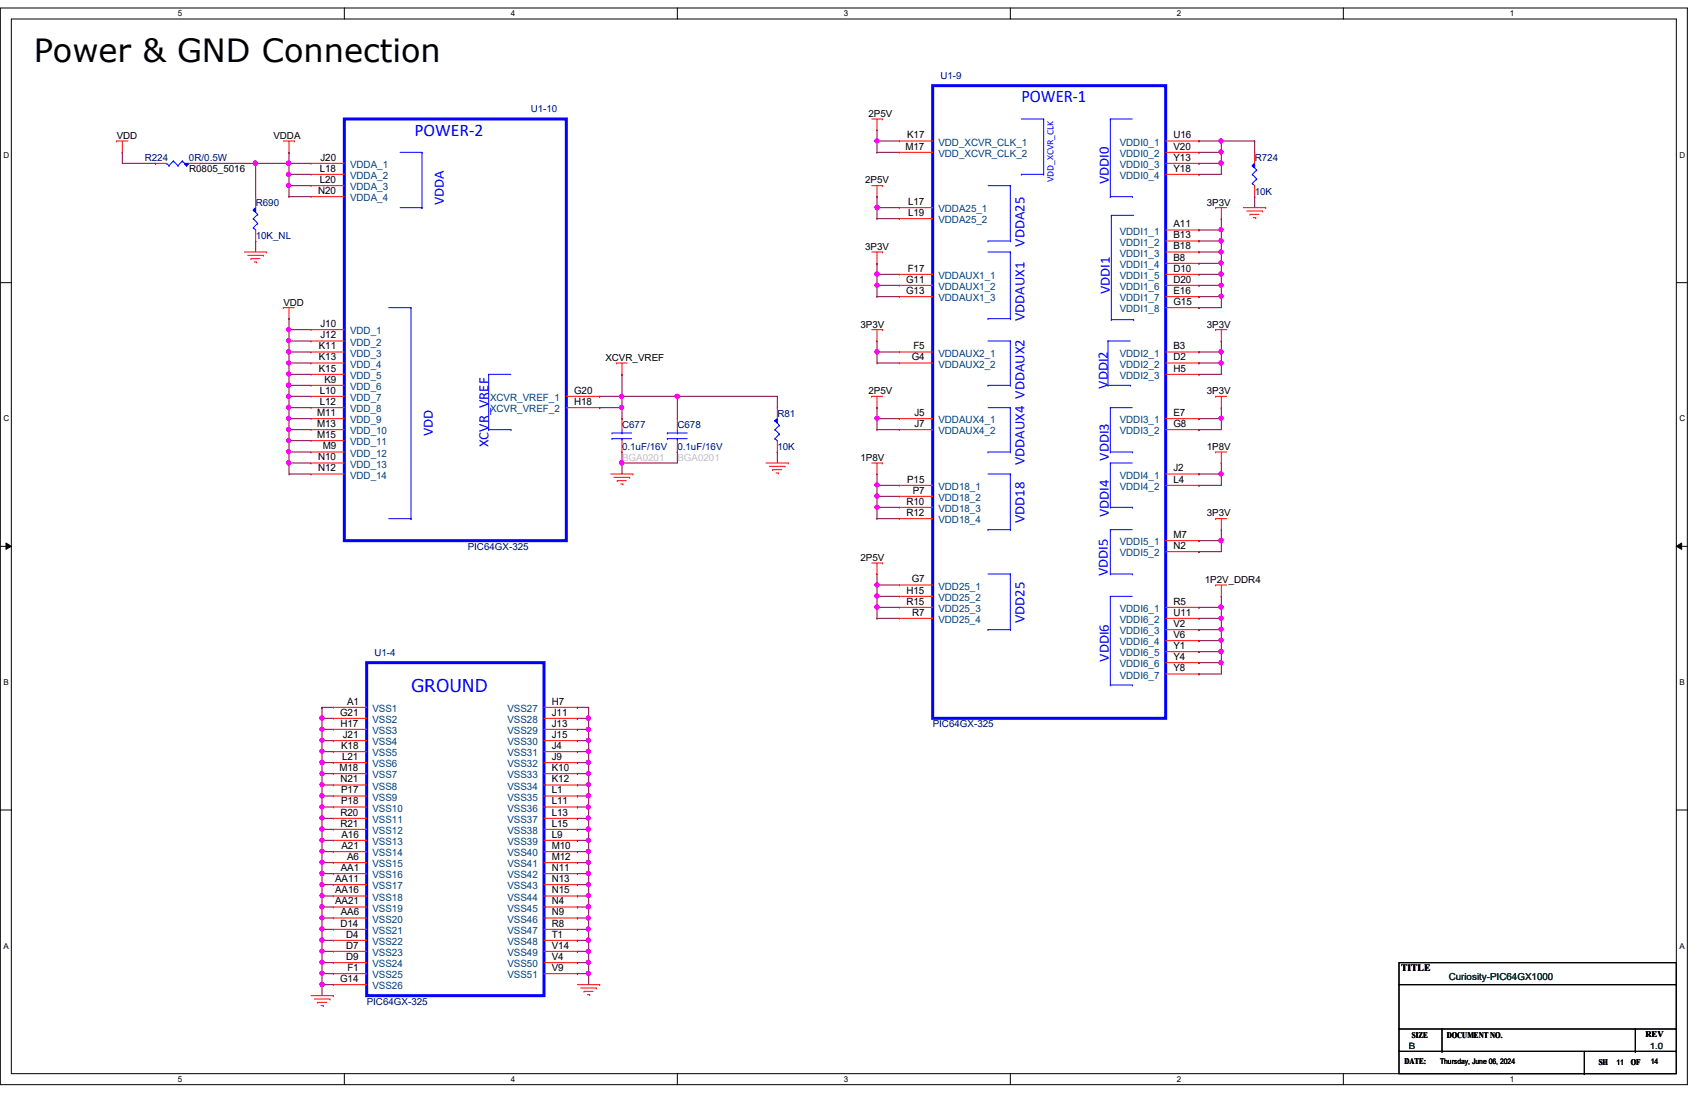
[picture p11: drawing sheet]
<svg xmlns="http://www.w3.org/2000/svg" width="432mm" height="279mm" viewBox="0 0 432 279" stroke-linecap="round" stroke-linejoin="round" font-family="sans-serif">
<defs><g id="words">
<text font-size="8.1" x="8.6" y="15.7">Power &amp; GND Connection</text>
<g font-size="4.5" fill="#00f">
<text x="259.4" y="26">POWER-1</text>
<text x="105.2" y="34.5">POWER-2</text>
<text x="104.4" y="175.8">GROUND</text>
</g>
<g font-size="3.6" fill="#00f">
<text x="281.6" y="46.8" transform="rotate(-90 281.6 46.8)">VDDI0</text>
<text x="112.7" y="52.2" transform="rotate(-90 112.7 52.2)">VDDA</text>
<text x="260.2" y="62.7" transform="rotate(-90 260.2 62.7)">VDDA25</text>
<text x="281.9" y="74.8" transform="rotate(-90 281.9 74.8)">VDDI1</text>
<text x="260.2" y="81.5" transform="rotate(-90 260.2 81.5)">VDDAUX1</text>
<text x="281.3" y="98.7" transform="rotate(-90 281.3 98.7)">VDDI2</text>
<text x="109.9" y="110.8" transform="rotate(-90 109.9 110.8)">VDD</text>
<text x="124" y="113.6" transform="rotate(-90 124 113.6)">XCVR_VREF</text>
<text x="260.2" y="118.2" transform="rotate(-90 260.2 118.2)">VDDAUX4 VDDAUX2</text>
<text x="281.6" y="117" transform="rotate(-90 281.6 117)">VDDI3</text>
<text x="281.6" y="131.4" transform="rotate(-90 281.6 131.4)">VDDI4</text>
<text x="260.2" y="132.8" transform="rotate(-90 260.2 132.8)">VDD18</text>
<text x="281.3" y="146.4" transform="rotate(-90 281.3 146.4)">VDDI5</text>
<text x="260.2" y="158.2" transform="rotate(-90 260.2 158.2)">VDD25</text>
<text x="281.6" y="168.1" transform="rotate(-90 281.6 168.1)">VDDI6</text>
</g>
<g font-size="2.5" fill="#000080">
<text x="238.8" y="20.1">U1-9</text>
<text x="134.8" y="28.5">U1-10</text>
<text x="36.7" y="41">R224</text>
<text x="48" y="41">0R/0.5W</text>
<text x="318.7" y="41">R724</text>
<text x="64.9" y="52.2">R690</text>
<text x="318.7" y="49.4">10K</text>
<text x="64.9" y="60.7">10K_NL</text>
<text x="197.4" y="105.8">R81</text>
<text x="158" y="108.6">C677</text>
<text x="172" y="108.6">C678</text>
<text x="158" y="114.2">0.1uF/16V</text>
<text x="172" y="114.2">0.1uF/16V</text>
<text x="197.4" y="114.2">10K</text>
<text x="118.8" y="139.6">PIC64GX-325</text>
<text x="95.1" y="166.7">U1-4</text>
<text x="236.9" y="184.7">PIC64GX-325</text>
<text x="93.1" y="255.2">PIC64GX-325</text>
</g>
<g font-size="2.5">
<text x="220.6" y="29.6">2P5V</text>
<text x="29.6" y="35.3">VDD</text>
<text x="69.4" y="35.3">VDDA</text>
<text x="230.4" y="35.1">K17</text>
<text x="298" y="35.1">U16</text>
<text x="81.4" y="40.8">J20</text>
<text x="230" y="38">M17</text>
<text x="298" y="38">V20</text>
<text x="298" y="40.8">Y13</text>
<text x="48" y="43.8">R0805_5016</text>
<text x="81.2" y="43.6">L18</text>
<text x="81.2" y="46.5">L20</text>
<text x="219.7" y="46.6">2P5V</text>
<text x="298" y="43.6">Y18</text>
<text x="80.8" y="49.3">N20</text>
<text x="230.6" y="52.1">L17</text>
<text x="306.5" y="52.2">3P3V</text>
<text x="230.6" y="54.9">L19</text>
<text x="298" y="57.7">A11</text>
<text x="219.7" y="63.5">3P3V</text>
<text x="298" y="60.5">B13</text>
<text x="298" y="63.3">B18</text>
<text x="230.1" y="71.8">G11</text>
<text x="230.5" y="69">F17</text>
<text x="298" y="66.2">B8</text>
<text x="298" y="69">D10</text>
<text x="298" y="71.8">D20</text>
<text x="72" y="77.6">VDD</text>
<text x="230.1" y="74.7">G13</text>
<text x="298" y="74.7">E16</text>
<text x="298" y="77.5">G15</text>
<text x="81.4" y="83.1">J10</text>
<text x="218.5" y="83.2">3P3V</text>
<text x="306.5" y="83.2">3P3V</text>
<text x="80.9" y="88.7">K11</text>
<text x="81.4" y="85.9">J12</text>
<text x="232" y="88.7">F5</text>
<text x="298" y="88.7">B3</text>
<text x="80.9" y="91.5">K13</text>
<text x="80.9" y="94.4">K15</text>
<text x="153.8" y="91.7">XCVR_VREF</text>
<text x="231.6" y="91.5">G4</text>
<text x="298" y="91.5">D2</text>
<text x="298" y="94.4">H5</text>
<text x="81.2" y="100">L10</text>
<text x="82.4" y="97.2">K9</text>
<text x="145.8" y="100">G20</text>
<text x="220.6" y="100.2">2P5V</text>
<text x="306.5" y="100.2">3P3V</text>
<text x="80.5" y="105.7">M11</text>
<text x="81.2" y="102.9">L12</text>
<text x="145.8" y="102.9">H18</text>
<text x="232.2" y="105.7">J5</text>
<text x="298" y="105.7">E7</text>
<text x="80.5" y="108.5">M13</text>
<text x="80.5" y="111.3">M15</text>
<text x="232.2" y="108.5">J7</text>
<text x="298" y="108.5">G8</text>
<text x="80.8" y="116.9">N10</text>
<text x="80.8" y="119.7">N12</text>
<text x="82" y="114.1">M9</text>
<text x="218.5" y="117.1">1P8V</text>
<text x="298" y="119.7">J2</text>
<text x="306.5" y="114.2">1P8V</text>
<text x="230.4" y="122.6">P15</text>
<text x="231.8" y="125.4">P7</text>
<text x="298" y="122.6">L4</text>
<text x="230.2" y="128.2">R10</text>
<text x="230.2" y="131.1">R12</text>
<text x="306.5" y="131.1">3P3V</text>
<text x="298" y="136.7">M7</text>
<text x="218.5" y="142.4">2P5V</text>
<text x="298" y="139.4">N2</text>
<text x="231.6" y="147.9">G7</text>
<text x="306" y="148.1">1P2V_DDR4</text>
<text x="230.2" y="150.8">H15</text>
<text x="230.2" y="153.6">R15</text>
<text x="298" y="153.6">R5</text>
<text x="231.6" y="156.4">R7</text>
<text x="298" y="156.4">U11</text>
<text x="298" y="159.3">V2</text>
<text x="298" y="162.1">V6</text>
<text x="298" y="164.8">Y1</text>
<text x="298" y="167.6">Y4</text>
<text x="298" y="170.5">Y8</text>
<text x="88.1" y="179">A1</text>
<text x="140.1" y="179">H7</text>
<text x="86.4" y="181.8">G21</text>
<text x="86.4" y="184.6">H17</text>
<text x="140.1" y="181.8">J11</text>
<text x="140.1" y="184.6">J13</text>
<text x="86.6" y="190.2">K18</text>
<text x="87" y="187.5">J21</text>
<text x="140.1" y="187.5">J15</text>
<text x="140.1" y="190.2">J4</text>
<text x="86.2" y="195.8">M18</text>
<text x="86.9" y="193">L21</text>
<text x="140.1" y="193">J9</text>
<text x="140.1" y="195.8">K10</text>
<text x="86.4" y="198.7">N21</text>
<text x="86.6" y="201.5">P17</text>
<text x="140.1" y="198.7">K12</text>
<text x="140.1" y="201.5">L1</text>
<text x="86.4" y="207.2">R20</text>
<text x="86.4" y="210">R21</text>
<text x="86.6" y="204.3">P18</text>
<text x="140.1" y="204.3">L11</text>
<text x="140.1" y="207.2">L13</text>
<text x="140.1" y="210">L15</text>
<text x="86.7" y="212.8">A16</text>
<text x="86.7" y="215.6">A21</text>
<text x="140.1" y="212.8">L9</text>
<text x="140.1" y="215.6">M10</text>
<text x="86.5" y="221.2">AA1</text>
<text x="88.1" y="218.4">A6</text>
<text x="140.1" y="218.4">M12</text>
<text x="140.1" y="221.2">N11</text>
<text x="85.1" y="224">AA11</text>
<text x="85.1" y="226.9">AA16</text>
<text x="140.1" y="224">N13</text>
<text x="140.1" y="226.9">N15</text>
<text x="85.1" y="229.7">AA21</text>
<text x="86.5" y="232.5">AA6</text>
<text x="140.1" y="229.7">N4</text>
<text x="140.1" y="232.5">N9</text>
<text x="86.4" y="235.4">D14</text>
<text x="87.9" y="238.2">D4</text>
<text x="140.1" y="235.4">R8</text>
<text x="140.1" y="238.2">T1</text>
<text x="87.9" y="241">D7</text>
<text x="87.9" y="243.8">D9</text>
<text x="140.1" y="241">V14</text>
<text x="140.1" y="243.8">V4</text>
<text x="86.4" y="249.4">G14</text>
<text x="88.2" y="246.6">F1</text>
<text x="140.1" y="246.6">V9</text>
<text x="355.9" y="246.7">TITLE</text>
</g>
<g font-size="2.5" fill="#004080">
<text x="238.3" y="37">VDD_XCVR_CLK_1</text>
<text x="238.3" y="39.9">VDD_XCVR_CLK_2</text>
<text x="284.4" y="37">VDDI0_1</text>
<text x="284.4" y="39.9">VDDI0_2</text>
<text x="88.9" y="42.7">VDDA_1</text>
<text x="88.9" y="45.5">VDDA_2</text>
<text x="284.4" y="42.7">VDDI0_3</text>
<text x="284.4" y="45.5">VDDI0_4</text>
<text x="88.9" y="48.3">VDDA_3</text>
<text x="88.9" y="51.1">VDDA_4</text>
<text x="238.3" y="53.9">VDDA25_1</text>
<text x="238.3" y="56.7">VDDA25_2</text>
<text x="284.4" y="59.6">VDDI1_1</text>
<text x="284.4" y="62.4">VDDI1_2</text>
<text x="284.4" y="65.2">VDDI1_3</text>
<text x="238.3" y="70.9">VDDAUX1_1</text>
<text x="284.4" y="68.1">VDDI1_4</text>
<text x="284.4" y="70.9">VDDI1_5</text>
<text x="238.3" y="73.7">VDDAUX1_2</text>
<text x="238.3" y="76.5">VDDAUX1_3</text>
<text x="284.4" y="73.7">VDDI1_6</text>
<text x="284.4" y="76.5">VDDI1_7</text>
<text x="284.4" y="79.3">VDDI1_8</text>
<text x="88.9" y="84.9">VDD_1</text>
<text x="88.9" y="87.8">VDD_2</text>
<text x="88.9" y="90.6">VDD_3</text>
<text x="88.9" y="93.4">VDD_4</text>
<text x="238.3" y="90.6">VDDAUX2_1</text>
<text x="238.3" y="93.4">VDDAUX2_2</text>
<text x="284.4" y="90.6">VDDI2_1</text>
<text x="284.4" y="93.4">VDDI2_2</text>
<text x="88.9" y="96.3">VDD_5</text>
<text x="88.9" y="99.1">VDD_6</text>
<text x="88.9" y="101.9">VDD_7</text>
<text x="124.5" y="101.9">XCVR_VREF_1</text>
<text x="284.4" y="96.3">VDDI2_3</text>
<text x="88.9" y="104.7">VDD_8</text>
<text x="88.9" y="107.5">VDD_9</text>
<text x="124.5" y="104.7">XCVR_VREF_2</text>
<text x="238.3" y="107.5">VDDAUX4_1</text>
<text x="284.4" y="107.5">VDDI3_1</text>
<text x="88.9" y="110.3">VDD_10</text>
<text x="88.9" y="113.1">VDD_11</text>
<text x="238.3" y="110.3">VDDAUX4_2</text>
<text x="284.4" y="110.3">VDDI3_2</text>
<text x="88.9" y="116">VDD_12</text>
<text x="88.9" y="118.8">VDD_13</text>
<text x="88.9" y="121.6">VDD_14</text>
<text x="238.3" y="124.5">VDD18_1</text>
<text x="284.4" y="121.6">VDDI4_1</text>
<text x="284.4" y="124.5">VDDI4_2</text>
<text x="238.3" y="127.3">VDD18_2</text>
<text x="238.3" y="130">VDD18_3</text>
<text x="238.3" y="132.9">VDD18_4</text>
<text x="284.4" y="138.5">VDDI5_1</text>
<text x="284.4" y="141.3">VDDI5_2</text>
<text x="238.3" y="149.8">VDD25_1</text>
<text x="238.3" y="152.7">VDD25_2</text>
<text x="238.3" y="155.4">VDD25_3</text>
<text x="284.4" y="155.4">VDDI6_1</text>
<text x="238.3" y="158.2">VDD25_4</text>
<text x="284.4" y="158.2">VDDI6_2</text>
<text x="284.4" y="161.1">VDDI6_3</text>
<text x="284.4" y="163.9">VDDI6_4</text>
<text x="284.4" y="166.7">VDDI6_5</text>
<text x="284.4" y="169.5">VDDI6_6</text>
<text x="284.4" y="172.4">VDDI6_7</text>
<text x="94.6" y="180.8">VSS1</text>
<text x="94.6" y="183.6">VSS2</text>
<text x="128.9" y="180.8">VSS27</text>
<text x="128.9" y="183.6">VSS28</text>
<text x="94.6" y="186.4">VSS3</text>
<text x="94.6" y="189.3">VSS4</text>
<text x="128.9" y="186.4">VSS29</text>
<text x="128.9" y="189.3">VSS30</text>
<text x="94.6" y="192.1">VSS5</text>
<text x="94.6" y="194.9">VSS6</text>
<text x="94.6" y="197.7">VSS7</text>
<text x="128.9" y="192.1">VSS31</text>
<text x="128.9" y="194.9">VSS32</text>
<text x="128.9" y="197.7">VSS33</text>
<text x="94.6" y="200.6">VSS8</text>
<text x="94.6" y="203.4">VSS9</text>
<text x="128.9" y="200.6">VSS34</text>
<text x="128.9" y="203.4">VSS35</text>
<text x="94.6" y="206.2">VSS10</text>
<text x="94.6" y="209">VSS11</text>
<text x="128.9" y="206.2">VSS36</text>
<text x="128.9" y="209">VSS37</text>
<text x="94.6" y="211.8">VSS12</text>
<text x="94.6" y="214.6">VSS13</text>
<text x="128.9" y="211.8">VSS38</text>
<text x="128.9" y="214.6">VSS39</text>
<text x="94.6" y="217.5">VSS14</text>
<text x="94.6" y="220.3">VSS15</text>
<text x="128.9" y="217.5">VSS40</text>
<text x="128.9" y="220.3">VSS41</text>
<text x="94.6" y="223.1">VSS16</text>
<text x="94.6" y="225.9">VSS17</text>
<text x="128.9" y="223.1">VSS42</text>
<text x="128.9" y="225.9">VSS43</text>
<text x="94.6" y="228.8">VSS18</text>
<text x="94.6" y="231.6">VSS19</text>
<text x="128.9" y="228.8">VSS44</text>
<text x="128.9" y="231.6">VSS45</text>
<text x="94.6" y="234.4">VSS20</text>
<text x="94.6" y="237.2">VSS21</text>
<text x="128.9" y="234.4">VSS46</text>
<text x="128.9" y="237.2">VSS47</text>
<text x="94.6" y="240">VSS22</text>
<text x="94.6" y="242.8">VSS23</text>
<text x="94.6" y="245.7">VSS24</text>
<text x="128.9" y="240">VSS48</text>
<text x="128.9" y="242.8">VSS49</text>
<text x="128.9" y="245.7">VSS50</text>
<text x="94.6" y="248.5">VSS25</text>
<text x="94.6" y="251.3">VSS26</text>
<text x="128.9" y="248.5">VSS51</text>
</g>
<text font-size="2.5" fill="#00f" x="267.5" y="46.3" transform="rotate(-90 267.5 46.3)">VDD_XCVR_CLK</text>
<g font-size="2.5" fill="#c0c0c0">
<text x="158" y="117.1">BGA0201</text>
<text x="172" y="117.1">BGA0201</text>
</g>
<text font-size="2.5" fill="#008000" x="368" y="249">Curiosity-PIC64GX1000</text>
<g font-size="2.2">
<text x="358.6" y="263.7">SIZE</text>
<text x="367.5" y="263.7">DOCUMENT NO.</text>
<text x="417.9" y="263.4">REV</text>
<text x="356.7" y="270.2">DATE:</text>
<text x="406.1" y="270.5">SH</text>
<text x="414.2" y="270.5">OF</text>
</g>
<g font-size="2.2" fill="#008000">
<text x="357.8" y="266.4">B</text>
<text x="419" y="266.4">1.0</text>
</g>
<g font-size="2">
<text x="45.1" y="4.1">5</text>
<text x="129.7" y="4.1">4</text>
<text x="214.3" y="4.1">3</text>
<text x="298.9" y="4.1">2</text>
<text x="383.5" y="4.1">1</text>
<text x=".8" y="40">D</text>
<text x="426.6" y="40">D</text>
<text x=".8" y="107">C</text>
<text x="426.6" y="107">C</text>
<text x=".8" y="174">B</text>
<text x="426.6" y="174">B</text>
<text x=".8" y="241">A</text>
<text x="426.6" y="241">A</text>
<text x="45.1" y="274.8">5</text>
<text x="129.7" y="274.8">4</text>
<text x="214.3" y="274.8">3</text>
<text x="298.9" y="274.8">2</text>
<text x="383.5" y="274.8">1</text>
</g>
<g font-size="1.9">
<text x="365.8" y="270.3">Thursday, June 06, 2024</text>
<text x="410.5" y="270.5">11</text>
<text x="419.3" y="270.3">14</text>
</g>
</g></defs>
<path d="M.1 2h428.5v273.5h-428.5zM2.9 4.8h422.9v267.9h-422.9z" fill="none" stroke="#000" stroke-width=".25"/>
<g fill="#fff">
<path d="M45.1 2.4h1.1v2.3h-1.1z"/>
<path d="M45.1 273h1.1v2.3h-1.1z"/>
</g>
<path d="M87.5 2v2.8M87.5 272.7v2.8" fill="none" stroke="#000" stroke-width=".25"/>
<g fill="#fff">
<path d="M129.7 2.4h1.1v2.3h-1.1z"/>
<path d="M129.7 273h1.1v2.3h-1.1z"/>
</g>
<path d="M172 2v2.8M172 272.7v2.8" fill="none" stroke="#000" stroke-width=".25"/>
<g fill="#fff">
<path d="M214.3 2.4h1.1v2.3h-1.1z"/>
<path d="M214.3 273h1.1v2.3h-1.1z"/>
</g>
<path d="M256.6 2v2.8M256.6 272.7v2.8" fill="none" stroke="#000" stroke-width=".25"/>
<g fill="#fff">
<path d="M298.9 2.4h1.1v2.3h-1.1z"/>
<path d="M298.9 273h1.1v2.3h-1.1z"/>
</g>
<path d="M341.2 2v2.8M341.2 272.7v2.8" fill="none" stroke="#000" stroke-width=".25"/>
<g fill="#fff">
<path d="M383.5 2.4h1.1v2.3h-1.1z"/>
<path d="M383.5 273h1.1v2.3h-1.1z"/>
<path d="M.8 38.3h1.5v2.3h-1.5z"/>
<path d="M426.6 38.3h1.4v2.3h-1.4z"/>
<path d="M.8 105.2h1.5v2.3h-1.5z"/>
<path d="M426.6 105.2h1.4v2.3h-1.4z"/>
</g>
<path d="M.1 71.8h2.8M425.8 71.8h2.8" fill="none" stroke="#000" stroke-width=".25"/>
<g fill="#fff">
<path d="M.8 172.2h1.4v2.3h-1.4z"/>
<path d="M426.6 172.2h1.3v2.3h-1.3z"/>
</g>
<path d="M.1 138.8h2.8M1.5 137.9l1.4 .9-1.4 .7zM425.8 138.8l1.3-.9v1.6zM425.8 138.8h2.8" fill="none" stroke="#000" stroke-width=".25"/>
<path d="M1.5 137.9l1.4 .9-1.4 .7zM425.8 138.8l1.3-.9v1.6z" fill="#000"/>
<g fill="#fff">
<path d="M.8 239.2h1.3v2.3h-1.3z"/>
<path d="M426.6 239.2h1.2v2.3h-1.2z"/>
</g>
<g fill="none" stroke="#000" stroke-width=".25">
<path d="M.1 205.7h2.8M425.8 205.7h2.8M355.3 244.5h70.5v28.2h-70.5zM355.3 250.1h70.5M425.8 250.1h.1M355.3 261.4h70.5M355.3 267h70.5M366.3 267h.1M366.3 261.4v5.6M402.4 272.7h.1M402.4 267v5.7M415.4 267h.1"/>
<path d="M415.4 261.4v5.6M425.8 261.4h.1M425.8 267h.1"/>
</g>
<g fill="none" stroke="#f00" stroke-width=".25">
<path d="M29.6 35.8h.1M29.6 35.8h2.9M31.1 38.7h.1M31.1 35.8v2.9M72 35.8h2.8M73.4 38.7h.1M73.4 35.8v2.9M74.8 35.8h.1M221.4 30.2h2.8M222.8 33h.1M222.8 30.2v2.8M224.2 30.2h.1"/>
<path d="M221.4 47.2h2.8M222.8 50h.1M222.8 47.2v2.8M224.2 47.2h.1M308.8 52.7h.1M308.8 52.7h2.8M310.2 55.5h.1M310.2 52.7v2.8M315.8 52.7h5.7M316.7 53.6h3.9M317.5 54.4h.1M317.5 54.4h2.3"/>
<path d="M318.3 55.3h.6M318.9 55.3h.1M320.6 53.6h.1M321.5 52.7h.1M62.1 64h5.6M62.9 64.9h4M63.8 65.7h.1M63.8 65.7h2.2M64.6 66.5h.6M65.2 66.5h.1M66.9 64.9h.1M67.7 64h.1"/>
<path d="M72 78.1h.1M72 78.1h2.8M73.4 78.1v2.8M221.4 64h2.8M222.8 66.9h.1M222.8 64v2.9M224.2 64h.1M73.4 80.9h.1M156.5 92.2h.1M156.5 92.2h2.8M158 95.1h.1M158 92.2v2.9"/>
<path d="M221.4 83.7h2.8M222.8 86.6h.1M222.8 83.7v2.9M224.2 83.7h.1M308.8 83.7h.1M308.8 83.7h2.8M310.2 86.6h.1M310.2 83.7v2.9M158 114.8h.1M158 106.3h.1M158 106.3v2.8M158 111.9v2.9"/>
<path d="M194.6 117.6h5.6M195.4 118.4h4M196.3 119.3h.1M196.3 119.3h2.2M199.4 118.4h.1M200.2 117.6h.1M221.4 100.7h.1M221.4 117.6h2.8M221.4 100.7h2.8M222.8 103.5h.1M222.8 100.7v2.8M222.8 117.6v2.8"/>
<path d="M224.2 117.6h.1M308.8 100.7h.1M308.8 114.8h.1M308.8 100.7h2.8M308.8 114.8h2.8M310.2 103.5h.1M310.2 117.6h.1M310.2 100.7v2.8M310.2 114.8v2.8M155.1 120.4h5.7M156 121.2h3.9M156.8 122.1h.1"/>
<path d="M156.8 122.1h2.3M157.6 122.9h.6M158.2 122.9h.1M159.9 121.2h.1M160.8 120.4h.1M197.1 120.1h.6M197.7 120.1h.1M222.8 120.4h.1M308.8 131.7h.1M308.8 131.7h2.8M310.2 134.5h.1M310.2 131.7v2.8"/>
<path d="M221.4 143h2.8M222.8 145.8h.1M222.8 143v2.8M224.2 143h.1M308.8 148.6h.1M308.8 148.6h2.8M310.2 151.5h.1M310.2 148.6v2.9M84.7 179.7h.1M84.7 179.7h8.4M138.2 179.7h8.4M146.6 179.7h.1"/>
<path d="M84.7 182.5h.1M84.7 185.3h.1M84.7 188.1h.1M84.7 190.9h.1M84.7 193.7h.1M84.7 196.5h.1M84.7 199.4h.1M84.7 182.5h8.4M84.7 185.3h8.4M84.7 188.1h8.4M84.7 190.9h8.4M84.7 193.7h8.4"/>
<path d="M84.7 196.5h8.4M84.7 199.4h8.4M138.2 182.5h8.4M138.2 185.3h8.4M138.2 188.1h8.4M138.2 190.9h8.4M138.2 193.7h8.4M138.2 196.5h8.4M138.2 199.4h8.4M146.6 182.5h.1M146.6 185.3h.1M146.6 188.1h.1"/>
<path d="M146.6 190.9h.1M146.6 193.7h.1M146.6 196.5h.1M146.6 199.4h.1M84.7 202.2h.1M84.7 205h.1M84.7 207.9h.1M84.7 210.7h.1M84.7 213.4h.1M84.7 216.3h.1M84.7 219.1h.1M84.7 202.2h8.4"/>
<path d="M84.7 205h8.4M84.7 207.9h8.4M84.7 210.7h8.4M84.7 213.4h8.4M84.7 216.3h8.4M84.7 219.1h8.4M138.2 202.2h8.4M138.2 205h8.4M138.2 207.9h8.4M138.2 210.7h8.4M138.2 213.4h8.4M138.2 216.3h8.4"/>
<path d="M138.2 219.1h8.4M146.6 202.2h.1M146.6 205h.1M146.6 207.9h.1M146.6 210.7h.1M146.6 213.4h.1M146.6 216.3h.1M146.6 219.1h.1M84.7 221.9h.1M84.7 224.7h.1M84.7 227.6h.1M84.7 230.4h.1"/>
<path d="M84.7 233.2h.1M84.7 236.1h.1M84.7 238.8h.1M84.7 221.9h8.4M84.7 224.7h8.4M84.7 227.6h8.4M84.7 230.4h8.4M84.7 233.2h8.4M84.7 236.1h8.4M84.7 238.8h8.4M138.2 221.9h8.4M138.2 224.7h8.4"/>
<path d="M138.2 227.6h8.4M138.2 230.4h8.4M138.2 233.2h8.4M138.2 236.1h8.4M138.2 238.8h8.4M146.6 221.9h.1M146.6 224.7h.1M146.6 227.6h.1M146.6 230.4h.1M146.6 233.2h.1M146.6 236.1h.1M146.6 238.8h.1"/>
<path d="M79 252.9h5.7M79.8 253.7h4M80.7 254.6h.1M80.7 254.6h2.3M81.5 255.4h.6M82.1 255.4h.1M83.8 253.7h.1M84.7 252.9h.1M84.7 241.6h.1M84.7 244.5h.1M84.7 247.3h.1M84.7 250.1h.1"/>
<path d="M84.7 250.1h8.4M84.7 241.6h8.4M84.7 244.5h8.4M84.7 247.3h8.4M138.2 241.6h8.4M138.2 244.5h8.4M138.2 247.3h8.4M146.6 241.6h.1M146.6 244.5h.1M146.6 247.3h.1M146.6 250.1h5.7M147.5 251h4"/>
<path d="M148.3 251.8h.1M148.3 251.8h2.3M149.2 252.6h.6M149.8 252.6h.1M151.5 251h.1M152.3 250.1h.1"/>
</g>
<path d="M93.1 168.3h45.1v84.6h-45.1z" fill="none" stroke="#00f" stroke-width=".76"/>
<g fill="none" stroke="#00f" stroke-width=".25">
<path d="M42.3 41.5h.1M42.3 41.5l.6 .6M42.9 42.1h.1M44 40.9h.1M44 40.9l1.2 1.2M44 40.9l-1.1 1.2M45.2 42.1h.1M46.3 40.9h.1M46.3 40.9l1.1 1.2M46.3 40.9l-1.1 1.2M47.4 42.1h.1M48 41.5l-.6 .6"/>
<path d="M155.4 110h.1M155.4 111.4h.1M155.4 110h5M155.4 111.4h5M158 111.4h.1M158 110h.1M158 109.1v.9M158 111.4v.5"/>
</g>
<path d="M46.8 41.5h1.2l-.6 .6z" fill-rule="evenodd" fill="#00f"/>
<g fill="none" stroke="#00f" stroke-width=".25">
<path d="M101.6 38.7h5.6M107.2 38.7h.1M107.2 38.7v14M46.8 41.5h1.2l-.6 .6zM64.3 53.3h.1M64.3 55.5h.1M64.3 57.8h.1M64.3 53.3l1.1 1.1M64.3 55.5l1.1 1.2M64.3 57.8l.6 .6M64.9 58.4h.1M64.9 52.7l-.6 .6"/>
<path d="M65.4 54.4h.1M65.4 56.7h.1M65.4 54.4l-1.1 1.1M65.4 56.7l-1.1 1.1M101.6 52.7h5.6M107.2 52.7h.1M98.7 78.1h5.7M104.4 78.1h.1M104.4 78.1v53.6M124.1 95.1h.1M124.1 95.1h5.7M124.1 95.1v14"/>
<path d="M124.1 109.1h.1M124.1 109.1h5.7M129.8 109.1h.1M98.7 131.7h5.7M104.4 131.7h.1"/>
</g>
<g fill="none" stroke="#f00" stroke-width=".25">
<path d="M39.5 41.5h.1M39.5 41.5h2.8M48 41.5h2.8M50.8 41.5h.1M79 41.5h.1M79 44.3h.1M79 47.2h.1M79 50h.1M79 41.5h8.5M79 44.3h8.5M79 47.2h8.5M79 50h8.5"/>
<path d="M79 83.7h.1M79 86.6h.1M79 89.4h.1M79 92.2h.1M79 95.1h.1M79 97.9h.1M79 83.7h8.5M79 86.6h8.5M79 89.4h8.5M79 92.2h8.5M79 95.1h8.5M79 97.9h8.5"/>
<path d="M79 100.7h.1M79 103.5h.1M79 106.3h.1M79 109.1h.1M79 111.9h.1M79 114.8h.1M79 117.6h.1M79 100.7h8.5M79 103.5h8.5M79 106.3h8.5M79 109.1h8.5M79 111.9h8.5"/>
<path d="M79 114.8h8.5M79 117.6h8.5M143.8 100.7h8.5M143.8 103.5h8.5M152.3 100.7h.1M152.3 103.5h.1M79 120.4h.1M79 120.4h8.5"/>
</g>
<path d="M87.5 30.2h56.3v107.1h-56.3z" fill="none" stroke="#00f" stroke-width=".76"/>
<path d="M64.3 53.3l.6-.6v1.1z" fill-rule="evenodd" fill="#00f"/>
<g fill="none" stroke="#00f" stroke-width=".25">
<path d="M259.4 30.2h5.7M265.1 30.2h.1M265.1 30.2v14.1M282 30.2h.1M282 30.2h5.6M282 30.2v19.8M64.3 53.3l.6-.6v1.1zM251 47.2h5.6M256.6 47.2h.1M256.6 47.2v14M259.4 44.3h.1M259.4 44.3h5.7"/>
<path d="M265.1 44.3h.1M282 50h.1M282 50h5.6M282.3 54.7h.1M282.3 54.7h5.7M282.3 54.7v26.5M287.6 50h.1M318.1 42.1h.1M318.1 44.3h.1M318.1 46.6h.1M318.1 42.1l1.1 1.1M318.1 44.3l1.1 1.2"/>
<path d="M318.1 46.6l.6 .6M318.7 47.2h.1M318.7 41.5l-.6 .6M319.2 43.2h.1M319.2 45.5h.1M319.2 43.2l-1.1 1.1M319.2 45.5l-1.1 1.1M251 61.2h.1M251 61.2h5.6M251 64h5.6M256.6 61.2h.1M256.6 64h.1"/>
<path d="M256.6 64v16.9M251 80.9h.1M251 97.9h.1M251 97.9h5.6M251 86.6h5.6M251 80.9h5.6M256.6 80.9h.1M256.6 86.6h.1M256.6 97.9h.1M256.6 86.6v11.3M281.4 86.6h.1M281.4 97.9h.1"/>
<path d="M281.4 97.9h5.7M281.4 86.6h5.7M281.4 86.6v11.3M282.3 81.2h.1M282.3 81.2h5.7M287.1 97.9h.1M288 81.2h.1M251 114.8h.1M251 103.5h5.6M251 114.8h5.6M256.6 103.5h.1M256.6 114.8h.1"/>
<path d="M256.6 103.5v11.3M282 103.5h.1M282 114.8h.1M282 117.6h.1M282 103.5v11.3M282 117.6v11.3M282 103.5h5.6M282 114.8h5.6M282 117.6h5.6M287.6 114.8h.1M251 134.5h.1M251 134.5h5.6"/>
<path d="M251 120.4h5.6M256.6 134.5h.1M256.6 120.4h.1M256.6 120.4v14.1M282 128.9h.1M282 134.5h.1M282 134.5v11.3M282 128.9h5.6M282 134.5h5.6M287.6 128.9h.1M251 159.9h.1M251 145.8h5.6"/>
<path d="M251 159.9h5.6M256.6 159.9h.1M256.6 145.8h.1M256.6 145.8v14.1M282 145.8h.1M282 151.5h.1M282 151.5v22.5M282 145.8h5.6M282 151.5h5.6M287.6 145.8h.1M282 174h.1M282 174h5.6"/>
<path d="M287.6 174h.1"/>
</g>
<g fill="none" stroke="#f00" stroke-width=".25">
<path d="M228.4 35.8h.1M228.4 38.7h.1M228.4 35.8h8.5M228.4 38.7h8.5M296.1 35.8h8.4M296.1 38.7h8.4M304.5 35.8h.1M304.5 38.7h.1M64.9 50h.1M64.9 50v2.7M64.9 58.4v2.8M228.4 52.7h.1"/>
<path d="M228.4 55.5h.1M228.4 52.7h8.5M228.4 55.5h8.5M296.1 58.4h8.4M296.1 41.5h8.4M296.1 44.3h8.4M304.5 58.4h.1M304.5 41.5h.1M304.5 44.3h.1M64.9 61.2h.1M228.4 69.7h.1M228.4 72.5h.1"/>
<path d="M228.4 75.4h.1M228.4 69.7h8.5M228.4 72.5h8.5M228.4 75.4h8.5M296.1 69.7h8.4M296.1 72.5h8.4M296.1 75.4h8.4M296.1 61.2h8.4M296.1 64h8.4M296.1 66.9h8.4M296.1 78.1h8.4M304.5 61.2h.1"/>
<path d="M304.5 64h.1M304.5 66.9h.1M304.5 69.7h.1M304.5 72.5h.1M304.5 75.4h.1M304.5 78.1h.1M228.4 89.4h.1M228.4 92.2h.1M228.4 89.4h8.5M228.4 92.2h8.5M296.1 89.4h8.4M296.1 92.2h8.4"/>
<path d="M296.1 95.1h8.4M304.5 89.4h.1M304.5 92.2h.1M304.5 95.1h.1M228.4 106.3h.1M228.4 109.1h.1M228.4 106.3h8.5M228.4 109.1h8.5M296.1 106.3h8.4M296.1 109.1h8.4M304.5 106.3h.1M304.5 109.1h.1"/>
<path d="M228.4 123.3h.1M228.4 126.1h.1M228.4 128.9h.1M228.4 131.7h.1M228.4 123.3h8.5M228.4 126.1h8.5M228.4 128.9h8.5M228.4 131.7h8.5M296.1 120.4h8.4M296.1 123.3h8.4M296.1 137.3h8.4M304.5 120.4h.1"/>
<path d="M304.5 123.3h.1M304.5 137.3h.1M228.4 148.6h.1M228.4 151.5h.1M228.4 154.3h.1M228.4 157.1h.1M228.4 154.3h8.5M228.4 157.1h8.5M228.4 148.6h8.5M228.4 151.5h8.5M296.1 140.1h8.4M296.1 154.3h8.4"/>
<path d="M296.1 157.1h8.4M296.1 159.9h8.4M304.5 140.1h.1M304.5 154.3h.1M304.5 157.1h.1M304.5 159.9h.1M296.1 162.7h8.4M296.1 165.5h8.4M296.1 168.3h8.4M296.1 171.2h8.4M304.5 162.7h.1M304.5 165.5h.1"/>
<path d="M304.5 168.3h.1M304.5 171.2h.1"/>
</g>
<path d="M236.9 21.8h59.2v160.7h-59.2z" fill="none" stroke="#00f" stroke-width=".76"/>
<path d="M318.1 42.1l.6-.6v1.1z" fill-rule="evenodd" fill="#00f"/>
<g fill="none" stroke="#00f" stroke-width=".25">
<path d="M318.1 42.1l.6-.6v1.1zM196.8 106.8h.1M196.8 109.1h.1M196.8 111.4h.1M196.8 106.8l1.2 1.2M196.8 109.1l1.2 1.1M196.8 111.4l.6 .5M197.4 111.9h.1M197.4 106.3l-.6 .5M198 108h.1M198 110.2h.1M198 108l-1.2 1.1"/>
<path d="M198 110.2l-1.2 1.2"/>
</g>
<path d="M318.7 38.7h.1M318.7 38.7v2.8M318.7 50h.1M318.7 47.2v2.8" fill="none" stroke="#f00" stroke-width=".25"/>
<path d="M196.8 106.8l.6-.5v1.1z" fill-rule="evenodd" fill="#00f"/>
<path d="M169.5 110h.1M169.5 111.4h.1M169.5 110h5.1M169.5 111.4h5.1M172 111.4h.1M172 110h.1M172 109.1v.9M172 111.4v.5M196.8 106.8l.6-.5v1.1z" fill="none" stroke="#00f" stroke-width=".25"/>
<path d="M172 114.8h.1M172 106.3h.1M172 106.3v2.8M172 111.9v2.9M197.4 103.5h.1M197.4 114.8h.1M197.4 103.5v2.8M197.4 111.9v2.9" fill="none" stroke="#f00" stroke-width=".25"/>
<path d="M81.8 179.7h.1M81.8 179.7v2.8" fill="none" stroke="#800040" stroke-width=".25"/>
<circle cx="81.8" cy="182.4" r=".54" fill="#f0f"/>
<circle cx="81.8" cy="182.4" r=".54" fill="none" stroke="#f0f" stroke-width=".25"/>
<path d="M81.8 182.5h.1M81.8 185.3h.1M81.8 182.5v5.6" fill="none" stroke="#800040" stroke-width=".25"/>
<circle cx="81.8" cy="188" r=".52" fill="#f0f"/>
<circle cx="81.8" cy="188" r=".52" fill="none" stroke="#f0f" stroke-width=".25"/>
<path d="M81.8 188.1h.1M81.8 188.1v2.8" fill="none" stroke="#800040" stroke-width=".25"/>
<circle cx="81.8" cy="190.8" r=".52" fill="#f0f"/>
<circle cx="81.8" cy="190.8" r=".52" fill="none" stroke="#f0f" stroke-width=".25"/>
<path d="M81.8 190.9h.1M81.8 193.7h.1M81.8 190.9v5.6" fill="none" stroke="#800040" stroke-width=".25"/>
<circle cx="81.8" cy="196.5" r=".52" fill="#f0f"/>
<circle cx="81.8" cy="196.5" r=".52" fill="none" stroke="#f0f" stroke-width=".25"/>
<circle cx="81.8" cy="193.7" r=".54" fill="#f0f"/>
<circle cx="81.8" cy="193.7" r=".54" fill="none" stroke="#f0f" stroke-width=".25"/>
<path d="M81.8 196.5h.1M81.8 196.5v2.9" fill="none" stroke="#800040" stroke-width=".25"/>
<circle cx="81.8" cy="199.3" r=".52" fill="#f0f"/>
<circle cx="81.8" cy="199.3" r=".52" fill="none" stroke="#f0f" stroke-width=".25"/>
<path d="M81.8 199.4h.1M81.8 199.4v11.3M81.8 202.2h.1M81.8 205h.1M81.8 207.9h.1" fill="none" stroke="#800040" stroke-width=".25"/>
<circle cx="81.8" cy="210.6" r=".54" fill="#f0f"/>
<circle cx="81.8" cy="210.6" r=".54" fill="none" stroke="#f0f" stroke-width=".25"/>
<circle cx="81.8" cy="207.8" r=".52" fill="#f0f"/>
<circle cx="81.8" cy="207.8" r=".52" fill="none" stroke="#f0f" stroke-width=".25"/>
<path d="M81.8 210.7h.1M81.8 213.4h.1M81.8 216.3h.1M81.8 219.1h.1M81.8 210.7v14M81.8 221.9h.1" fill="none" stroke="#800040" stroke-width=".25"/>
<circle cx="81.8" cy="224.7" r=".52" fill="#f0f"/>
<circle cx="81.8" cy="224.7" r=".52" fill="none" stroke="#f0f" stroke-width=".25"/>
<path d="M81.8 224.7h.1M81.8 227.6h.1M81.8 230.4h.1M81.8 224.7v8.5" fill="none" stroke="#800040" stroke-width=".25"/>
<circle cx="81.8" cy="233.2" r=".52" fill="#f0f"/>
<circle cx="81.8" cy="233.2" r=".52" fill="none" stroke="#f0f" stroke-width=".25"/>
<circle cx="81.8" cy="230.3" r=".54" fill="#f0f"/>
<circle cx="81.8" cy="230.3" r=".54" fill="none" stroke="#f0f" stroke-width=".25"/>
<path d="M81.8 233.2h.1M81.8 236.1h.1M81.8 233.2v5.6" fill="none" stroke="#800040" stroke-width=".25"/>
<circle cx="81.8" cy="238.8" r=".54" fill="#f0f"/>
<circle cx="81.8" cy="238.8" r=".54" fill="none" stroke="#f0f" stroke-width=".25"/>
<circle cx="81.8" cy="236" r=".52" fill="#f0f"/>
<circle cx="81.8" cy="236" r=".52" fill="none" stroke="#f0f" stroke-width=".25"/>
<path d="M81.8 238.8h.1M81.8 238.8v5.7M81.8 241.6h.1" fill="none" stroke="#800040" stroke-width=".25"/>
<circle cx="81.8" cy="244.4" r=".52" fill="#f0f"/>
<circle cx="81.8" cy="244.4" r=".52" fill="none" stroke="#f0f" stroke-width=".25"/>
<circle cx="81.8" cy="241.6" r=".52" fill="#f0f"/>
<circle cx="81.8" cy="241.6" r=".52" fill="none" stroke="#f0f" stroke-width=".25"/>
<path d="M81.8 244.5h.1M81.8 247.3h.1M81.8 244.5v5.6" fill="none" stroke="#800040" stroke-width=".25"/>
<circle cx="81.8" cy="250.1" r=".54" fill="#f0f"/>
<circle cx="81.8" cy="250.1" r=".54" fill="none" stroke="#f0f" stroke-width=".25"/>
<circle cx="81.8" cy="247.2" r=".52" fill="#f0f"/>
<circle cx="81.8" cy="247.2" r=".52" fill="none" stroke="#f0f" stroke-width=".25"/>
<path d="M81.8 179.7h.1M81.8 179.7h2.9M81.8 182.5h.1M81.8 185.3h.1M81.8 182.5h2.9M81.8 185.3h2.9M81.8 250.1h.1M81.8 250.1v2.8" fill="none" stroke="#800040" stroke-width=".25"/>
<circle cx="81.8" cy="185.2" r=".52" fill="#f0f"/>
<circle cx="81.8" cy="185.2" r=".52" fill="none" stroke="#f0f" stroke-width=".25"/>
<path d="M81.8 188.1h.1M81.8 190.9h.1M81.8 193.7h.1M81.8 196.5h.1M81.8 199.4h.1M81.8 188.1h2.9M81.8 190.9h2.9M81.8 193.7h2.9M81.8 196.5h2.9M81.8 199.4h2.9M81.8 202.2h.1M81.8 202.2h2.9" fill="none" stroke="#800040" stroke-width=".25"/>
<circle cx="81.8" cy="202.1" r=".54" fill="#f0f"/>
<circle cx="81.8" cy="202.1" r=".54" fill="none" stroke="#f0f" stroke-width=".25"/>
<path d="M81.8 205h.1M81.8 205h2.9" fill="none" stroke="#800040" stroke-width=".25"/>
<circle cx="81.8" cy="205" r=".52" fill="#f0f"/>
<circle cx="81.8" cy="205" r=".52" fill="none" stroke="#f0f" stroke-width=".25"/>
<path d="M81.8 207.9h.1M81.8 210.7h.1M81.8 213.4h.1M81.8 207.9h2.9M81.8 210.7h2.9M81.8 213.4h2.9" fill="none" stroke="#800040" stroke-width=".25"/>
<circle cx="81.8" cy="213.4" r=".52" fill="#f0f"/>
<circle cx="81.8" cy="213.4" r=".52" fill="none" stroke="#f0f" stroke-width=".25"/>
<path d="M81.8 216.3h.1M81.8 216.3h2.9" fill="none" stroke="#800040" stroke-width=".25"/>
<circle cx="81.8" cy="216.2" r=".52" fill="#f0f"/>
<circle cx="81.8" cy="216.2" r=".52" fill="none" stroke="#f0f" stroke-width=".25"/>
<path d="M81.8 219.1h.1M81.8 219.1h2.9" fill="none" stroke="#800040" stroke-width=".25"/>
<circle cx="81.8" cy="219" r=".52" fill="#f0f"/>
<circle cx="81.8" cy="219" r=".52" fill="none" stroke="#f0f" stroke-width=".25"/>
<path d="M81.8 221.9h.1M81.8 221.9h2.9" fill="none" stroke="#800040" stroke-width=".25"/>
<circle cx="81.8" cy="221.9" r=".54" fill="#f0f"/>
<circle cx="81.8" cy="221.9" r=".54" fill="none" stroke="#f0f" stroke-width=".25"/>
<path d="M81.8 224.7h.1M81.8 227.6h.1M81.8 224.7h2.9M81.8 227.6h2.9" fill="none" stroke="#800040" stroke-width=".25"/>
<circle cx="81.8" cy="227.5" r=".52" fill="#f0f"/>
<circle cx="81.8" cy="227.5" r=".52" fill="none" stroke="#f0f" stroke-width=".25"/>
<g fill="none" stroke="#800040" stroke-width=".25">
<path d="M149.5 179.7h.1M149.5 179.7v2.8M81.8 230.4h.1M81.8 233.2h.1M81.8 236.1h.1M81.8 238.8h.1M81.8 230.4h2.9M81.8 233.2h2.9M81.8 236.1h2.9M81.8 238.8h2.9M81.8 241.6h.1M81.8 244.5h.1"/>
<path d="M81.8 247.3h.1M81.8 250.1h.1M81.8 241.6h2.9M81.8 244.5h2.9M81.8 247.3h2.9M81.8 250.1h2.9"/>
</g>
<circle cx="149.4" cy="182.4" r=".54" fill="#f0f"/>
<circle cx="149.4" cy="182.4" r=".54" fill="none" stroke="#f0f" stroke-width=".25"/>
<path d="M149.5 182.5h.1M149.5 185.3h.1M149.5 182.5v5.6" fill="none" stroke="#800040" stroke-width=".25"/>
<circle cx="149.4" cy="188" r=".52" fill="#f0f"/>
<circle cx="149.4" cy="188" r=".52" fill="none" stroke="#f0f" stroke-width=".25"/>
<circle cx="149.4" cy="185.2" r=".52" fill="#f0f"/>
<circle cx="149.4" cy="185.2" r=".52" fill="none" stroke="#f0f" stroke-width=".25"/>
<path d="M149.5 188.1h.1M149.5 190.9h.1M149.5 188.1v5.6" fill="none" stroke="#800040" stroke-width=".25"/>
<circle cx="149.4" cy="190.8" r=".52" fill="#f0f"/>
<circle cx="149.4" cy="190.8" r=".52" fill="none" stroke="#f0f" stroke-width=".25"/>
<path d="M149.5 193.7h.1M149.5 196.5h.1M149.5 193.7v5.7" fill="none" stroke="#800040" stroke-width=".25"/>
<circle cx="149.4" cy="199.3" r=".52" fill="#f0f"/>
<circle cx="149.4" cy="199.3" r=".52" fill="none" stroke="#f0f" stroke-width=".25"/>
<circle cx="149.4" cy="196.5" r=".52" fill="#f0f"/>
<circle cx="149.4" cy="196.5" r=".52" fill="none" stroke="#f0f" stroke-width=".25"/>
<path d="M149.5 199.4h.1M149.5 199.4v5.6M149.5 202.2h.1" fill="none" stroke="#800040" stroke-width=".25"/>
<circle cx="149.4" cy="205" r=".52" fill="#f0f"/>
<circle cx="149.4" cy="205" r=".52" fill="none" stroke="#f0f" stroke-width=".25"/>
<circle cx="149.4" cy="202.1" r=".54" fill="#f0f"/>
<circle cx="149.4" cy="202.1" r=".54" fill="none" stroke="#f0f" stroke-width=".25"/>
<path d="M149.5 205h.1M149.5 207.9h.1M149.5 205v5.7" fill="none" stroke="#800040" stroke-width=".25"/>
<circle cx="149.4" cy="210.6" r=".54" fill="#f0f"/>
<circle cx="149.4" cy="210.6" r=".54" fill="none" stroke="#f0f" stroke-width=".25"/>
<circle cx="149.4" cy="207.8" r=".52" fill="#f0f"/>
<circle cx="149.4" cy="207.8" r=".52" fill="none" stroke="#f0f" stroke-width=".25"/>
<path d="M149.5 210.7h.1M149.5 213.4h.1M149.5 216.3h.1M149.5 210.7v8.4" fill="none" stroke="#800040" stroke-width=".25"/>
<circle cx="149.4" cy="219" r=".52" fill="#f0f"/>
<circle cx="149.4" cy="219" r=".52" fill="none" stroke="#f0f" stroke-width=".25"/>
<path d="M149.5 219.1h.1M149.5 219.1v2.8" fill="none" stroke="#800040" stroke-width=".25"/>
<circle cx="149.4" cy="221.9" r=".54" fill="#f0f"/>
<circle cx="149.4" cy="221.9" r=".54" fill="none" stroke="#f0f" stroke-width=".25"/>
<path d="M149.5 221.9h.1M149.5 224.7h.1M149.5 227.6h.1M149.5 221.9v8.5" fill="none" stroke="#800040" stroke-width=".25"/>
<circle cx="149.4" cy="227.5" r=".52" fill="#f0f"/>
<circle cx="149.4" cy="227.5" r=".52" fill="none" stroke="#f0f" stroke-width=".25"/>
<path d="M149.5 230.4h.1M149.5 233.2h.1M149.5 236.1h.1M149.5 230.4v8.4" fill="none" stroke="#800040" stroke-width=".25"/>
<circle cx="149.4" cy="238.8" r=".54" fill="#f0f"/>
<circle cx="149.4" cy="238.8" r=".54" fill="none" stroke="#f0f" stroke-width=".25"/>
<circle cx="149.4" cy="236" r=".52" fill="#f0f"/>
<circle cx="149.4" cy="236" r=".52" fill="none" stroke="#f0f" stroke-width=".25"/>
<path d="M149.5 238.8h.1M149.5 238.8v5.7M149.5 241.6h.1" fill="none" stroke="#800040" stroke-width=".25"/>
<circle cx="149.4" cy="244.4" r=".52" fill="#f0f"/>
<circle cx="149.4" cy="244.4" r=".52" fill="none" stroke="#f0f" stroke-width=".25"/>
<circle cx="149.4" cy="241.6" r=".52" fill="#f0f"/>
<circle cx="149.4" cy="241.6" r=".52" fill="none" stroke="#f0f" stroke-width=".25"/>
<g fill="none" stroke="#800040" stroke-width=".25">
<path d="M146.6 179.7h.1M146.6 179.7h2.9M146.6 182.5h.1M146.6 185.3h.1M146.6 188.1h.1M146.6 190.9h.1M146.6 193.7h.1M146.6 182.5h2.9M146.6 185.3h2.9M146.6 188.1h2.9M146.6 190.9h2.9M146.6 193.7h2.9"/>
<path d="M149.5 244.5h.1M149.5 247.3h.1M149.5 244.5v5.6"/>
</g>
<circle cx="149.4" cy="193.7" r=".54" fill="#f0f"/>
<circle cx="149.4" cy="193.7" r=".54" fill="none" stroke="#f0f" stroke-width=".25"/>
<g fill="none" stroke="#800040" stroke-width=".25">
<path d="M146.6 196.5h.1M146.6 199.4h.1M146.6 196.5h2.9M146.6 199.4h2.9M146.6 202.2h.1M146.6 205h.1M146.6 207.9h.1M146.6 210.7h.1M146.6 213.4h.1M146.6 202.2h2.9M146.6 205h2.9M146.6 207.9h2.9"/>
<path d="M146.6 210.7h2.9M146.6 213.4h2.9"/>
</g>
<circle cx="149.4" cy="213.4" r=".52" fill="#f0f"/>
<circle cx="149.4" cy="213.4" r=".52" fill="none" stroke="#f0f" stroke-width=".25"/>
<path d="M146.6 216.3h.1M146.6 216.3h2.9" fill="none" stroke="#800040" stroke-width=".25"/>
<circle cx="149.4" cy="216.2" r=".52" fill="#f0f"/>
<circle cx="149.4" cy="216.2" r=".52" fill="none" stroke="#f0f" stroke-width=".25"/>
<path d="M146.6 219.1h.1M146.6 219.1h2.9M146.6 221.9h.1M146.6 224.7h.1M146.6 221.9h2.9M146.6 224.7h2.9" fill="none" stroke="#800040" stroke-width=".25"/>
<circle cx="149.4" cy="224.7" r=".52" fill="#f0f"/>
<circle cx="149.4" cy="224.7" r=".52" fill="none" stroke="#f0f" stroke-width=".25"/>
<path d="M146.6 227.6h.1M146.6 230.4h.1M146.6 227.6h2.9M146.6 230.4h2.9" fill="none" stroke="#800040" stroke-width=".25"/>
<circle cx="149.4" cy="230.3" r=".54" fill="#f0f"/>
<circle cx="149.4" cy="230.3" r=".54" fill="none" stroke="#f0f" stroke-width=".25"/>
<path d="M146.6 233.2h.1M146.6 233.2h2.9" fill="none" stroke="#800040" stroke-width=".25"/>
<circle cx="149.4" cy="233.2" r=".52" fill="#f0f"/>
<circle cx="149.4" cy="233.2" r=".52" fill="none" stroke="#f0f" stroke-width=".25"/>
<path d="M146.6 236.1h.1M146.6 238.8h.1M146.6 236.1h2.9M146.6 238.8h2.9M146.6 241.6h.1M146.6 244.5h.1M146.6 247.3h.1M146.6 241.6h2.9M146.6 244.5h2.9M146.6 247.3h2.9" fill="none" stroke="#800040" stroke-width=".25"/>
<circle cx="149.4" cy="247.2" r=".52" fill="#f0f"/>
<circle cx="149.4" cy="247.2" r=".52" fill="none" stroke="#f0f" stroke-width=".25"/>
<path d="M310.2 35.8h.1M310.2 38.7h.1M310.2 35.8v5.7" fill="none" stroke="#800040" stroke-width=".25"/>
<circle cx="310.1" cy="41.4" r=".54" fill="#f0f"/>
<circle cx="310.1" cy="41.4" r=".54" fill="none" stroke="#f0f" stroke-width=".25"/>
<circle cx="310.1" cy="38.6" r=".52" fill="#f0f"/>
<circle cx="310.1" cy="38.6" r=".52" fill="none" stroke="#f0f" stroke-width=".25"/>
<path d="M222.8 33h.1M222.8 33v2.8M304.5 35.8h.1M304.5 38.7h.1M304.5 35.8h5.7M304.5 38.7h5.7M304.5 41.5h.1M304.5 44.3h.1M304.5 41.5h5.7M310.2 41.5h.1M310.2 41.5v2.8h-5.7" fill="none" stroke="#800040" stroke-width=".25"/>
<circle cx="222.7" cy="35.8" r=".52" fill="#f0f"/>
<circle cx="222.7" cy="35.8" r=".52" fill="none" stroke="#f0f" stroke-width=".25"/>
<path d="M222.8 35.8h.1M222.8 38.7h.1M222.8 35.8v2.9M222.8 35.8h5.6M222.8 38.7h5.6M158 95.1h.1M158 95.1v8.4M158 100.7h.1" fill="none" stroke="#800040" stroke-width=".25"/>
<circle cx="157.9" cy="103.5" r=".52" fill="#f0f"/>
<circle cx="157.9" cy="103.5" r=".52" fill="none" stroke="#f0f" stroke-width=".25"/>
<path d="M152.3 100.7h.1M152.3 103.5h.1M152.3 100.7h19.7M152.3 103.5h5.7M158 100.7h.1" fill="none" stroke="#800040" stroke-width=".25"/>
<circle cx="172" cy="100.7" r=".55" fill="#f0f"/>
<circle cx="172" cy="100.7" r=".55" fill="none" stroke="#f0f" stroke-width=".25"/>
<circle cx="157.9" cy="100.7" r=".52" fill="#f0f"/>
<circle cx="157.9" cy="100.7" r=".52" fill="none" stroke="#f0f" stroke-width=".25"/>
<g fill="none" stroke="#800040" stroke-width=".25">
<path d="M158 103.5h.1M158 114.8h.1M158 117.6h.1M158 103.5v2.8M158 114.8v5.6M158 117.6h14M172 100.7h.1M172 100.7h25.4M172 100.7v5.6M197.4 100.7h.1M197.4 114.8h.1M197.4 100.7v2.8"/>
<path d="M197.4 114.8v2.8"/>
</g>
<circle cx="157.9" cy="117.5" r=".54" fill="#f0f"/>
<circle cx="157.9" cy="117.5" r=".54" fill="none" stroke="#f0f" stroke-width=".25"/>
<path d="M73.4 38.7h.1M73.4 38.7v2.8M172 114.8h.1M172 114.8v2.8" fill="none" stroke="#800040" stroke-width=".25"/>
<circle cx="73.3" cy="41.4" r=".54" fill="#f0f"/>
<circle cx="73.3" cy="41.4" r=".54" fill="none" stroke="#f0f" stroke-width=".25"/>
<path d="M73.4 41.5h.1M73.4 44.3h.1M73.4 41.5v5.7" fill="none" stroke="#800040" stroke-width=".25"/>
<circle cx="73.3" cy="44.3" r=".52" fill="#f0f"/>
<circle cx="73.3" cy="44.3" r=".52" fill="none" stroke="#f0f" stroke-width=".25"/>
<path d="M73.4 47.2h.1M73.4 47.2v2.8" fill="none" stroke="#800040" stroke-width=".25"/>
<circle cx="73.3" cy="47.1" r=".52" fill="#f0f"/>
<circle cx="73.3" cy="47.1" r=".52" fill="none" stroke="#f0f" stroke-width=".25"/>
<path d="M73.4 41.5h.1M73.4 44.3h.1M73.4 47.2h.1M73.4 50h.1M73.4 41.5h5.6M73.4 44.3h5.6M73.4 47.2h5.6M73.4 50h5.6M73.4 80.9h.1M73.4 83.7h.1M73.4 80.9v5.7" fill="none" stroke="#800040" stroke-width=".25"/>
<circle cx="73.3" cy="83.7" r=".52" fill="#f0f"/>
<circle cx="73.3" cy="83.7" r=".52" fill="none" stroke="#f0f" stroke-width=".25"/>
<path d="M73.4 86.6h.1M73.4 86.6v2.8" fill="none" stroke="#800040" stroke-width=".25"/>
<circle cx="73.3" cy="89.4" r=".54" fill="#f0f"/>
<circle cx="73.3" cy="89.4" r=".54" fill="none" stroke="#f0f" stroke-width=".25"/>
<circle cx="73.3" cy="86.5" r=".52" fill="#f0f"/>
<circle cx="73.3" cy="86.5" r=".52" fill="none" stroke="#f0f" stroke-width=".25"/>
<path d="M73.4 89.4h.1M73.4 89.4v2.8" fill="none" stroke="#800040" stroke-width=".25"/>
<circle cx="73.3" cy="92.2" r=".52" fill="#f0f"/>
<circle cx="73.3" cy="92.2" r=".52" fill="none" stroke="#f0f" stroke-width=".25"/>
<path d="M73.4 92.2h.1M73.4 95.1h.1M73.4 92.2v5.7" fill="none" stroke="#800040" stroke-width=".25"/>
<circle cx="73.3" cy="97.8" r=".54" fill="#f0f"/>
<circle cx="73.3" cy="97.8" r=".54" fill="none" stroke="#f0f" stroke-width=".25"/>
<circle cx="73.3" cy="95" r=".52" fill="#f0f"/>
<circle cx="73.3" cy="95" r=".52" fill="none" stroke="#f0f" stroke-width=".25"/>
<path d="M73.4 97.9h.1M73.4 97.9v8.4M73.4 100.7h.1M73.4 103.5h.1" fill="none" stroke="#800040" stroke-width=".25"/>
<circle cx="73.3" cy="103.5" r=".52" fill="#f0f"/>
<circle cx="73.3" cy="103.5" r=".52" fill="none" stroke="#f0f" stroke-width=".25"/>
<path d="M73.4 106.3h.1M73.4 106.3v2.8" fill="none" stroke="#800040" stroke-width=".25"/>
<circle cx="73.3" cy="109.1" r=".54" fill="#f0f"/>
<circle cx="73.3" cy="109.1" r=".54" fill="none" stroke="#f0f" stroke-width=".25"/>
<circle cx="73.3" cy="106.2" r=".52" fill="#f0f"/>
<circle cx="73.3" cy="106.2" r=".52" fill="none" stroke="#f0f" stroke-width=".25"/>
<path d="M73.4 109.1h.1M73.4 109.1v2.8" fill="none" stroke="#800040" stroke-width=".25"/>
<circle cx="73.3" cy="111.9" r=".52" fill="#f0f"/>
<circle cx="73.3" cy="111.9" r=".52" fill="none" stroke="#f0f" stroke-width=".25"/>
<path d="M73.4 111.9h.1M73.4 114.8h.1M73.4 111.9v5.7" fill="none" stroke="#800040" stroke-width=".25"/>
<circle cx="73.3" cy="117.5" r=".54" fill="#f0f"/>
<circle cx="73.3" cy="117.5" r=".54" fill="none" stroke="#f0f" stroke-width=".25"/>
<circle cx="73.3" cy="114.7" r=".52" fill="#f0f"/>
<circle cx="73.3" cy="114.7" r=".52" fill="none" stroke="#f0f" stroke-width=".25"/>
<g fill="none" stroke="#800040" stroke-width=".25">
<path d="M73.4 83.7h.1M73.4 86.6h.1M73.4 89.4h.1M73.4 92.2h.1M73.4 95.1h.1M73.4 97.9h.1M73.4 83.7h5.6M73.4 86.6h5.6M73.4 89.4h5.6M73.4 92.2h5.6M73.4 95.1h5.6M73.4 97.9h5.6"/>
<path d="M73.4 117.6h.1M73.4 100.7h.1M73.4 117.6v2.8M73.4 100.7h5.6"/>
</g>
<circle cx="73.3" cy="100.7" r=".52" fill="#f0f"/>
<circle cx="73.3" cy="100.7" r=".52" fill="none" stroke="#f0f" stroke-width=".25"/>
<g fill="none" stroke="#800040" stroke-width=".25">
<path d="M310.2 58.4h.1M310.2 58.4v5.6M310.2 61.2h.1M73.4 103.5h.1M73.4 106.3h.1M73.4 109.1h.1M73.4 111.9h.1M73.4 114.8h.1M73.4 117.6h.1M73.4 103.5h5.6M73.4 106.3h5.6M73.4 109.1h5.6"/>
<path d="M73.4 111.9h5.6M73.4 114.8h5.6M73.4 117.6h5.6M73.4 120.4h.1M73.4 120.4h5.6"/>
</g>
<circle cx="310.1" cy="64" r=".52" fill="#f0f"/>
<circle cx="310.1" cy="64" r=".52" fill="none" stroke="#f0f" stroke-width=".25"/>
<path d="M310.2 64h.1M310.2 66.9h.1M310.2 64v5.7" fill="none" stroke="#800040" stroke-width=".25"/>
<circle cx="310.1" cy="66.8" r=".52" fill="#f0f"/>
<circle cx="310.1" cy="66.8" r=".52" fill="none" stroke="#f0f" stroke-width=".25"/>
<path d="M310.2 69.7h.1M310.2 69.7v2.8" fill="none" stroke="#800040" stroke-width=".25"/>
<circle cx="310.1" cy="69.6" r=".54" fill="#f0f"/>
<circle cx="310.1" cy="69.6" r=".54" fill="none" stroke="#f0f" stroke-width=".25"/>
<path d="M310.2 72.5h.1M310.2 72.5v2.9" fill="none" stroke="#800040" stroke-width=".25"/>
<circle cx="310.1" cy="75.3" r=".52" fill="#f0f"/>
<circle cx="310.1" cy="75.3" r=".52" fill="none" stroke="#f0f" stroke-width=".25"/>
<circle cx="310.1" cy="72.5" r=".52" fill="#f0f"/>
<circle cx="310.1" cy="72.5" r=".52" fill="none" stroke="#f0f" stroke-width=".25"/>
<path d="M304.5 58.4h.1M304.5 58.4h5.7M310.2 75.4h.1M310.2 75.4v2.7" fill="none" stroke="#800040" stroke-width=".25"/>
<circle cx="310.1" cy="58.3" r=".52" fill="#f0f"/>
<circle cx="310.1" cy="58.3" r=".52" fill="none" stroke="#f0f" stroke-width=".25"/>
<path d="M304.5 61.2h.1M304.5 61.2h5.7" fill="none" stroke="#800040" stroke-width=".25"/>
<circle cx="310.1" cy="61.2" r=".54" fill="#f0f"/>
<circle cx="310.1" cy="61.2" r=".54" fill="none" stroke="#f0f" stroke-width=".25"/>
<g fill="none" stroke="#800040" stroke-width=".25">
<path d="M310.2 55.5h.1M310.2 55.5v2.9M304.5 64h.1M304.5 66.9h.1M304.5 69.7h.1M304.5 72.5h.1M304.5 75.4h.1M304.5 78.1h.1M304.5 64h5.7M304.5 66.9h5.7M304.5 69.7h5.7M304.5 72.5h5.7"/>
<path d="M304.5 75.4h5.7M304.5 78.1h5.7M304.5 92.2h.1M304.5 95.1h.1M304.5 89.4h.1M304.5 92.2h5.7M304.5 89.4h5.7M310.2 86.6h.1M310.2 92.2h.1M310.2 89.4h.1M310.2 86.6v8.5h-5.7"/>
</g>
<circle cx="310.1" cy="92.2" r=".52" fill="#f0f"/>
<circle cx="310.1" cy="92.2" r=".52" fill="none" stroke="#f0f" stroke-width=".25"/>
<circle cx="310.1" cy="89.4" r=".54" fill="#f0f"/>
<circle cx="310.1" cy="89.4" r=".54" fill="none" stroke="#f0f" stroke-width=".25"/>
<path d="M304.5 106.3h.1M304.5 106.3h5.7M310.2 106.3h.1M310.2 106.3v2.8" fill="none" stroke="#800040" stroke-width=".25"/>
<circle cx="310.1" cy="106.2" r=".52" fill="#f0f"/>
<circle cx="310.1" cy="106.2" r=".52" fill="none" stroke="#f0f" stroke-width=".25"/>
<path d="M304.5 109.1h.1M304.5 109.1h5.7M310.2 103.5h.1M310.2 117.6h.1M310.2 103.5v2.8M310.2 117.6v2.8" fill="none" stroke="#800040" stroke-width=".25"/>
<circle cx="310.1" cy="120.4" r=".52" fill="#f0f"/>
<circle cx="310.1" cy="120.4" r=".52" fill="none" stroke="#f0f" stroke-width=".25"/>
<path d="M304.5 123.3h.1M304.5 120.4h.1M304.5 120.4h5.7M310.2 120.4h.1M310.2 134.5h.1M310.2 137.3h.1M310.2 120.4v2.9h-5.7M310.2 134.5v5.6" fill="none" stroke="#800040" stroke-width=".25"/>
<circle cx="310.1" cy="137.3" r=".54" fill="#f0f"/>
<circle cx="310.1" cy="137.3" r=".54" fill="none" stroke="#f0f" stroke-width=".25"/>
<path d="M304.5 137.3h.1M304.5 137.3h5.7M304.5 140.1h.1M304.5 140.1h5.7M310.2 151.5h.1M310.2 157.1h.1M310.2 159.9h.1M310.2 151.5v2.8M310.2 157.1v8.4M310.2 162.7h.1" fill="none" stroke="#800040" stroke-width=".25"/>
<circle cx="310.1" cy="165.5" r=".54" fill="#f0f"/>
<circle cx="310.1" cy="165.5" r=".54" fill="none" stroke="#f0f" stroke-width=".25"/>
<circle cx="310.1" cy="162.6" r=".52" fill="#f0f"/>
<circle cx="310.1" cy="162.6" r=".52" fill="none" stroke="#f0f" stroke-width=".25"/>
<path d="M310.2 165.5h.1M310.2 168.3h.1M310.2 165.5v5.7" fill="none" stroke="#800040" stroke-width=".25"/>
<circle cx="310.1" cy="168.3" r=".52" fill="#f0f"/>
<circle cx="310.1" cy="168.3" r=".52" fill="none" stroke="#f0f" stroke-width=".25"/>
<path d="M304.5 157.1h.1M304.5 159.9h.1M304.5 157.1h5.7M304.5 159.9h5.7" fill="none" stroke="#800040" stroke-width=".25"/>
<circle cx="310.1" cy="159.8" r=".52" fill="#f0f"/>
<circle cx="310.1" cy="159.8" r=".52" fill="none" stroke="#f0f" stroke-width=".25"/>
<path d="M304.5 154.3h.1M304.5 154.3h5.7M304.5 162.7h.1M304.5 165.5h.1M304.5 168.3h.1M304.5 171.2h.1M304.5 162.7h5.7M304.5 165.5h5.7M304.5 168.3h5.7M304.5 171.2h5.7" fill="none" stroke="#800040" stroke-width=".25"/>
<circle cx="310.1" cy="154.2" r=".54" fill="#f0f"/>
<circle cx="310.1" cy="154.2" r=".54" fill="none" stroke="#f0f" stroke-width=".25"/>
<path d="M310.2 154.3h.1M310.2 154.3v2.8" fill="none" stroke="#800040" stroke-width=".25"/>
<circle cx="310.1" cy="157" r=".52" fill="#f0f"/>
<circle cx="310.1" cy="157" r=".52" fill="none" stroke="#f0f" stroke-width=".25"/>
<path d="M222.8 148.6h.1M222.8 148.6v2.9M222.8 148.6h5.6" fill="none" stroke="#800040" stroke-width=".25"/>
<circle cx="222.7" cy="148.6" r=".52" fill="#f0f"/>
<circle cx="222.7" cy="148.6" r=".52" fill="none" stroke="#f0f" stroke-width=".25"/>
<path d="M222.8 145.8h.1M222.8 151.5h.1M222.8 145.8v2.8M222.8 151.5v2.8" fill="none" stroke="#800040" stroke-width=".25"/>
<circle cx="222.7" cy="154.2" r=".54" fill="#f0f"/>
<circle cx="222.7" cy="154.2" r=".54" fill="none" stroke="#f0f" stroke-width=".25"/>
<circle cx="222.7" cy="151.4" r=".52" fill="#f0f"/>
<circle cx="222.7" cy="151.4" r=".52" fill="none" stroke="#f0f" stroke-width=".25"/>
<path d="M222.8 50h.1M222.8 50v2.7M222.8 154.3h.1M222.8 151.5h.1M222.8 157.1h.1M222.8 154.3v2.8M222.8 151.5h5.6M222.8 154.3h5.6M222.8 157.1h5.6" fill="none" stroke="#800040" stroke-width=".25"/>
<circle cx="222.7" cy="52.7" r=".54" fill="#f0f"/>
<circle cx="222.7" cy="52.7" r=".54" fill="none" stroke="#f0f" stroke-width=".25"/>
<path d="M222.8 52.7h.1M222.8 55.5h.1M222.8 52.7v2.8M222.8 52.7h5.6M222.8 55.5h5.6M222.8 66.9h.1M222.8 69.7h.1M222.8 66.9v5.6" fill="none" stroke="#800040" stroke-width=".25"/>
<circle cx="222.7" cy="69.6" r=".54" fill="#f0f"/>
<circle cx="222.7" cy="69.6" r=".54" fill="none" stroke="#f0f" stroke-width=".25"/>
<path d="M222.8 72.5h.1M222.8 72.5v2.9" fill="none" stroke="#800040" stroke-width=".25"/>
<circle cx="222.7" cy="72.5" r=".52" fill="#f0f"/>
<circle cx="222.7" cy="72.5" r=".52" fill="none" stroke="#f0f" stroke-width=".25"/>
<path d="M222.8 69.7h.1M222.8 72.5h.1M222.8 75.4h.1M222.8 69.7h5.6M222.8 72.5h5.6M222.8 75.4h5.6M222.8 86.6h.1M222.8 89.4h.1M222.8 86.6v5.6" fill="none" stroke="#800040" stroke-width=".25"/>
<circle cx="222.7" cy="89.4" r=".54" fill="#f0f"/>
<circle cx="222.7" cy="89.4" r=".54" fill="none" stroke="#f0f" stroke-width=".25"/>
<path d="M222.8 89.4h.1M222.8 92.2h.1M222.8 89.4h5.6M222.8 92.2h5.6M222.8 106.3h.1M222.8 106.3v2.8" fill="none" stroke="#800040" stroke-width=".25"/>
<circle cx="222.7" cy="106.2" r=".52" fill="#f0f"/>
<circle cx="222.7" cy="106.2" r=".52" fill="none" stroke="#f0f" stroke-width=".25"/>
<path d="M222.8 106.3h.1M222.8 109.1h.1M222.8 103.5h.1M222.8 106.3h5.6M222.8 109.1h5.6M222.8 103.5v2.8M222.8 120.4h.1M222.8 120.4v2.9" fill="none" stroke="#800040" stroke-width=".25"/>
<circle cx="222.7" cy="123.2" r=".52" fill="#f0f"/>
<circle cx="222.7" cy="123.2" r=".52" fill="none" stroke="#f0f" stroke-width=".25"/>
<path d="M222.8 126.1h.1M222.8 126.1v2.8" fill="none" stroke="#800040" stroke-width=".25"/>
<circle cx="222.7" cy="126" r=".54" fill="#f0f"/>
<circle cx="222.7" cy="126" r=".54" fill="none" stroke="#f0f" stroke-width=".25"/>
<path d="M222.8 128.9h.1M222.8 126.1h.1M222.8 128.9v2.8M222.8 126.1h5.6M222.8 128.9h5.6" fill="none" stroke="#800040" stroke-width=".25"/>
<circle cx="222.7" cy="128.9" r=".52" fill="#f0f"/>
<circle cx="222.7" cy="128.9" r=".52" fill="none" stroke="#f0f" stroke-width=".25"/>
<g fill="none" stroke="#800040" stroke-width=".25">
<path d="M31.1 38.7h.1M31.1 38.7v2.8h8.4M39.5 41.5h.1M50.8 41.5h22.6M64.9 41.5h.1M64.9 41.5v8.5M64.9 61.2h.1M64.9 61.2v2.8M222.8 131.7h.1M222.8 123.3h.1M222.8 131.7h5.6M222.8 123.3h5.6"/>
<path d="M222.8 123.3v2.8"/>
</g>
<circle cx="64.8" cy="41.4" r=".54" fill="#f0f"/>
<circle cx="64.8" cy="41.4" r=".54" fill="none" stroke="#f0f" stroke-width=".25"/>
<path d="M310.2 35.8h.1M310.2 35.8h8.5M318.7 35.8h.1M318.7 35.8v2.9M318.7 50h.1M318.7 50v2.7" fill="none" stroke="#800040" stroke-width=".25"/>
<circle cx="310.1" cy="35.8" r=".52" fill="#f0f"/>
<circle cx="310.1" cy="35.8" r=".52" fill="none" stroke="#f0f" stroke-width=".25"/>
<circle cx="81.8" cy="182.4" r=".54" fill="#f0f"/>
<circle cx="81.8" cy="182.4" r=".54" fill="none" stroke="#f0f" stroke-width=".25"/>
<circle cx="81.8" cy="188" r=".52" fill="#f0f"/>
<circle cx="81.8" cy="188" r=".52" fill="none" stroke="#f0f" stroke-width=".25"/>
<circle cx="81.8" cy="190.8" r=".52" fill="#f0f"/>
<circle cx="81.8" cy="190.8" r=".52" fill="none" stroke="#f0f" stroke-width=".25"/>
<circle cx="81.8" cy="196.5" r=".52" fill="#f0f"/>
<circle cx="81.8" cy="196.5" r=".52" fill="none" stroke="#f0f" stroke-width=".25"/>
<circle cx="81.8" cy="193.7" r=".54" fill="#f0f"/>
<circle cx="81.8" cy="193.7" r=".54" fill="none" stroke="#f0f" stroke-width=".25"/>
<circle cx="81.8" cy="199.3" r=".52" fill="#f0f"/>
<circle cx="81.8" cy="199.3" r=".52" fill="none" stroke="#f0f" stroke-width=".25"/>
<circle cx="81.8" cy="210.6" r=".54" fill="#f0f"/>
<circle cx="81.8" cy="210.6" r=".54" fill="none" stroke="#f0f" stroke-width=".25"/>
<circle cx="81.8" cy="207.8" r=".52" fill="#f0f"/>
<circle cx="81.8" cy="207.8" r=".52" fill="none" stroke="#f0f" stroke-width=".25"/>
<circle cx="81.8" cy="224.7" r=".52" fill="#f0f"/>
<circle cx="81.8" cy="224.7" r=".52" fill="none" stroke="#f0f" stroke-width=".25"/>
<circle cx="81.8" cy="233.2" r=".52" fill="#f0f"/>
<circle cx="81.8" cy="233.2" r=".52" fill="none" stroke="#f0f" stroke-width=".25"/>
<circle cx="81.8" cy="230.3" r=".54" fill="#f0f"/>
<circle cx="81.8" cy="230.3" r=".54" fill="none" stroke="#f0f" stroke-width=".25"/>
<circle cx="81.8" cy="238.8" r=".54" fill="#f0f"/>
<circle cx="81.8" cy="238.8" r=".54" fill="none" stroke="#f0f" stroke-width=".25"/>
<circle cx="81.8" cy="236" r=".52" fill="#f0f"/>
<circle cx="81.8" cy="236" r=".52" fill="none" stroke="#f0f" stroke-width=".25"/>
<circle cx="81.8" cy="244.4" r=".52" fill="#f0f"/>
<circle cx="81.8" cy="244.4" r=".52" fill="none" stroke="#f0f" stroke-width=".25"/>
<circle cx="81.8" cy="241.6" r=".52" fill="#f0f"/>
<circle cx="81.8" cy="241.6" r=".52" fill="none" stroke="#f0f" stroke-width=".25"/>
<circle cx="81.8" cy="250.1" r=".54" fill="#f0f"/>
<circle cx="81.8" cy="250.1" r=".54" fill="none" stroke="#f0f" stroke-width=".25"/>
<circle cx="81.8" cy="247.2" r=".52" fill="#f0f"/>
<circle cx="81.8" cy="247.2" r=".52" fill="none" stroke="#f0f" stroke-width=".25"/>
<circle cx="81.8" cy="185.2" r=".52" fill="#f0f"/>
<circle cx="81.8" cy="185.2" r=".52" fill="none" stroke="#f0f" stroke-width=".25"/>
<circle cx="81.8" cy="202.1" r=".54" fill="#f0f"/>
<circle cx="81.8" cy="202.1" r=".54" fill="none" stroke="#f0f" stroke-width=".25"/>
<circle cx="81.8" cy="205" r=".52" fill="#f0f"/>
<circle cx="81.8" cy="205" r=".52" fill="none" stroke="#f0f" stroke-width=".25"/>
<circle cx="81.8" cy="213.4" r=".52" fill="#f0f"/>
<circle cx="81.8" cy="213.4" r=".52" fill="none" stroke="#f0f" stroke-width=".25"/>
<circle cx="81.8" cy="216.2" r=".52" fill="#f0f"/>
<circle cx="81.8" cy="216.2" r=".52" fill="none" stroke="#f0f" stroke-width=".25"/>
<circle cx="81.8" cy="219" r=".52" fill="#f0f"/>
<circle cx="81.8" cy="219" r=".52" fill="none" stroke="#f0f" stroke-width=".25"/>
<circle cx="81.8" cy="221.9" r=".54" fill="#f0f"/>
<circle cx="81.8" cy="221.9" r=".54" fill="none" stroke="#f0f" stroke-width=".25"/>
<circle cx="81.8" cy="227.5" r=".52" fill="#f0f"/>
<circle cx="81.8" cy="227.5" r=".52" fill="none" stroke="#f0f" stroke-width=".25"/>
<circle cx="149.4" cy="182.4" r=".54" fill="#f0f"/>
<circle cx="149.4" cy="182.4" r=".54" fill="none" stroke="#f0f" stroke-width=".25"/>
<circle cx="149.4" cy="188" r=".52" fill="#f0f"/>
<circle cx="149.4" cy="188" r=".52" fill="none" stroke="#f0f" stroke-width=".25"/>
<circle cx="149.4" cy="185.2" r=".52" fill="#f0f"/>
<circle cx="149.4" cy="185.2" r=".52" fill="none" stroke="#f0f" stroke-width=".25"/>
<circle cx="149.4" cy="190.8" r=".52" fill="#f0f"/>
<circle cx="149.4" cy="190.8" r=".52" fill="none" stroke="#f0f" stroke-width=".25"/>
<circle cx="149.4" cy="199.3" r=".52" fill="#f0f"/>
<circle cx="149.4" cy="199.3" r=".52" fill="none" stroke="#f0f" stroke-width=".25"/>
<circle cx="149.4" cy="196.5" r=".52" fill="#f0f"/>
<circle cx="149.4" cy="196.5" r=".52" fill="none" stroke="#f0f" stroke-width=".25"/>
<circle cx="149.4" cy="205" r=".52" fill="#f0f"/>
<circle cx="149.4" cy="205" r=".52" fill="none" stroke="#f0f" stroke-width=".25"/>
<circle cx="149.4" cy="202.1" r=".54" fill="#f0f"/>
<circle cx="149.4" cy="202.1" r=".54" fill="none" stroke="#f0f" stroke-width=".25"/>
<circle cx="149.4" cy="210.6" r=".54" fill="#f0f"/>
<circle cx="149.4" cy="210.6" r=".54" fill="none" stroke="#f0f" stroke-width=".25"/>
<circle cx="149.4" cy="207.8" r=".52" fill="#f0f"/>
<circle cx="149.4" cy="207.8" r=".52" fill="none" stroke="#f0f" stroke-width=".25"/>
<circle cx="149.4" cy="219" r=".52" fill="#f0f"/>
<circle cx="149.4" cy="219" r=".52" fill="none" stroke="#f0f" stroke-width=".25"/>
<circle cx="149.4" cy="221.9" r=".54" fill="#f0f"/>
<circle cx="149.4" cy="221.9" r=".54" fill="none" stroke="#f0f" stroke-width=".25"/>
<circle cx="149.4" cy="227.5" r=".52" fill="#f0f"/>
<circle cx="149.4" cy="227.5" r=".52" fill="none" stroke="#f0f" stroke-width=".25"/>
<circle cx="149.4" cy="238.8" r=".54" fill="#f0f"/>
<circle cx="149.4" cy="238.8" r=".54" fill="none" stroke="#f0f" stroke-width=".25"/>
<circle cx="149.4" cy="236" r=".52" fill="#f0f"/>
<circle cx="149.4" cy="236" r=".52" fill="none" stroke="#f0f" stroke-width=".25"/>
<circle cx="149.4" cy="244.4" r=".52" fill="#f0f"/>
<circle cx="149.4" cy="244.4" r=".52" fill="none" stroke="#f0f" stroke-width=".25"/>
<circle cx="149.4" cy="241.6" r=".52" fill="#f0f"/>
<circle cx="149.4" cy="241.6" r=".52" fill="none" stroke="#f0f" stroke-width=".25"/>
<circle cx="149.4" cy="193.7" r=".54" fill="#f0f"/>
<circle cx="149.4" cy="193.7" r=".54" fill="none" stroke="#f0f" stroke-width=".25"/>
<circle cx="149.4" cy="213.4" r=".52" fill="#f0f"/>
<circle cx="149.4" cy="213.4" r=".52" fill="none" stroke="#f0f" stroke-width=".25"/>
<circle cx="149.4" cy="216.2" r=".52" fill="#f0f"/>
<circle cx="149.4" cy="216.2" r=".52" fill="none" stroke="#f0f" stroke-width=".25"/>
<circle cx="149.4" cy="224.7" r=".52" fill="#f0f"/>
<circle cx="149.4" cy="224.7" r=".52" fill="none" stroke="#f0f" stroke-width=".25"/>
<circle cx="149.4" cy="230.3" r=".54" fill="#f0f"/>
<circle cx="149.4" cy="230.3" r=".54" fill="none" stroke="#f0f" stroke-width=".25"/>
<circle cx="149.4" cy="233.2" r=".52" fill="#f0f"/>
<circle cx="149.4" cy="233.2" r=".52" fill="none" stroke="#f0f" stroke-width=".25"/>
<circle cx="149.4" cy="247.2" r=".52" fill="#f0f"/>
<circle cx="149.4" cy="247.2" r=".52" fill="none" stroke="#f0f" stroke-width=".25"/>
<circle cx="310.1" cy="41.4" r=".54" fill="#f0f"/>
<circle cx="310.1" cy="41.4" r=".54" fill="none" stroke="#f0f" stroke-width=".25"/>
<circle cx="310.1" cy="38.6" r=".52" fill="#f0f"/>
<circle cx="310.1" cy="38.6" r=".52" fill="none" stroke="#f0f" stroke-width=".25"/>
<circle cx="222.7" cy="35.8" r=".52" fill="#f0f"/>
<circle cx="222.7" cy="35.8" r=".52" fill="none" stroke="#f0f" stroke-width=".25"/>
<circle cx="157.9" cy="103.5" r=".52" fill="#f0f"/>
<circle cx="157.9" cy="103.5" r=".52" fill="none" stroke="#f0f" stroke-width=".25"/>
<circle cx="172" cy="100.7" r=".55" fill="#f0f"/>
<circle cx="172" cy="100.7" r=".55" fill="none" stroke="#f0f" stroke-width=".25"/>
<circle cx="157.9" cy="100.7" r=".52" fill="#f0f"/>
<circle cx="157.9" cy="100.7" r=".52" fill="none" stroke="#f0f" stroke-width=".25"/>
<circle cx="157.9" cy="117.5" r=".54" fill="#f0f"/>
<circle cx="157.9" cy="117.5" r=".54" fill="none" stroke="#f0f" stroke-width=".25"/>
<circle cx="73.3" cy="41.4" r=".54" fill="#f0f"/>
<circle cx="73.3" cy="41.4" r=".54" fill="none" stroke="#f0f" stroke-width=".25"/>
<circle cx="73.3" cy="44.3" r=".52" fill="#f0f"/>
<circle cx="73.3" cy="44.3" r=".52" fill="none" stroke="#f0f" stroke-width=".25"/>
<circle cx="73.3" cy="47.1" r=".52" fill="#f0f"/>
<circle cx="73.3" cy="47.1" r=".52" fill="none" stroke="#f0f" stroke-width=".25"/>
<circle cx="73.3" cy="83.7" r=".52" fill="#f0f"/>
<circle cx="73.3" cy="83.7" r=".52" fill="none" stroke="#f0f" stroke-width=".25"/>
<circle cx="73.3" cy="89.4" r=".54" fill="#f0f"/>
<circle cx="73.3" cy="89.4" r=".54" fill="none" stroke="#f0f" stroke-width=".25"/>
<circle cx="73.3" cy="86.5" r=".52" fill="#f0f"/>
<circle cx="73.3" cy="86.5" r=".52" fill="none" stroke="#f0f" stroke-width=".25"/>
<circle cx="73.3" cy="92.2" r=".52" fill="#f0f"/>
<circle cx="73.3" cy="92.2" r=".52" fill="none" stroke="#f0f" stroke-width=".25"/>
<circle cx="73.3" cy="97.8" r=".54" fill="#f0f"/>
<circle cx="73.3" cy="97.8" r=".54" fill="none" stroke="#f0f" stroke-width=".25"/>
<circle cx="73.3" cy="95" r=".52" fill="#f0f"/>
<circle cx="73.3" cy="95" r=".52" fill="none" stroke="#f0f" stroke-width=".25"/>
<circle cx="73.3" cy="103.5" r=".52" fill="#f0f"/>
<circle cx="73.3" cy="103.5" r=".52" fill="none" stroke="#f0f" stroke-width=".25"/>
<circle cx="73.3" cy="109.1" r=".54" fill="#f0f"/>
<circle cx="73.3" cy="109.1" r=".54" fill="none" stroke="#f0f" stroke-width=".25"/>
<circle cx="73.3" cy="106.2" r=".52" fill="#f0f"/>
<circle cx="73.3" cy="106.2" r=".52" fill="none" stroke="#f0f" stroke-width=".25"/>
<circle cx="73.3" cy="111.9" r=".52" fill="#f0f"/>
<circle cx="73.3" cy="111.9" r=".52" fill="none" stroke="#f0f" stroke-width=".25"/>
<circle cx="73.3" cy="117.5" r=".54" fill="#f0f"/>
<circle cx="73.3" cy="117.5" r=".54" fill="none" stroke="#f0f" stroke-width=".25"/>
<circle cx="73.3" cy="114.7" r=".52" fill="#f0f"/>
<circle cx="73.3" cy="114.7" r=".52" fill="none" stroke="#f0f" stroke-width=".25"/>
<circle cx="73.3" cy="100.7" r=".52" fill="#f0f"/>
<circle cx="73.3" cy="100.7" r=".52" fill="none" stroke="#f0f" stroke-width=".25"/>
<circle cx="310.1" cy="64" r=".52" fill="#f0f"/>
<circle cx="310.1" cy="64" r=".52" fill="none" stroke="#f0f" stroke-width=".25"/>
<circle cx="310.1" cy="66.8" r=".52" fill="#f0f"/>
<circle cx="310.1" cy="66.8" r=".52" fill="none" stroke="#f0f" stroke-width=".25"/>
<circle cx="310.1" cy="69.6" r=".54" fill="#f0f"/>
<circle cx="310.1" cy="69.6" r=".54" fill="none" stroke="#f0f" stroke-width=".25"/>
<circle cx="310.1" cy="75.3" r=".52" fill="#f0f"/>
<circle cx="310.1" cy="75.3" r=".52" fill="none" stroke="#f0f" stroke-width=".25"/>
<circle cx="310.1" cy="72.5" r=".52" fill="#f0f"/>
<circle cx="310.1" cy="72.5" r=".52" fill="none" stroke="#f0f" stroke-width=".25"/>
<circle cx="310.1" cy="58.3" r=".52" fill="#f0f"/>
<circle cx="310.1" cy="58.3" r=".52" fill="none" stroke="#f0f" stroke-width=".25"/>
<circle cx="310.1" cy="61.2" r=".54" fill="#f0f"/>
<circle cx="310.1" cy="61.2" r=".54" fill="none" stroke="#f0f" stroke-width=".25"/>
<circle cx="310.1" cy="92.2" r=".52" fill="#f0f"/>
<circle cx="310.1" cy="92.2" r=".52" fill="none" stroke="#f0f" stroke-width=".25"/>
<circle cx="310.1" cy="89.4" r=".54" fill="#f0f"/>
<circle cx="310.1" cy="89.4" r=".54" fill="none" stroke="#f0f" stroke-width=".25"/>
<circle cx="310.1" cy="106.2" r=".52" fill="#f0f"/>
<circle cx="310.1" cy="106.2" r=".52" fill="none" stroke="#f0f" stroke-width=".25"/>
<circle cx="310.1" cy="120.4" r=".52" fill="#f0f"/>
<circle cx="310.1" cy="120.4" r=".52" fill="none" stroke="#f0f" stroke-width=".25"/>
<circle cx="310.1" cy="137.3" r=".54" fill="#f0f"/>
<circle cx="310.1" cy="137.3" r=".54" fill="none" stroke="#f0f" stroke-width=".25"/>
<circle cx="310.1" cy="165.5" r=".54" fill="#f0f"/>
<circle cx="310.1" cy="165.5" r=".54" fill="none" stroke="#f0f" stroke-width=".25"/>
<circle cx="310.1" cy="162.6" r=".52" fill="#f0f"/>
<circle cx="310.1" cy="162.6" r=".52" fill="none" stroke="#f0f" stroke-width=".25"/>
<circle cx="310.1" cy="168.3" r=".52" fill="#f0f"/>
<circle cx="310.1" cy="168.3" r=".52" fill="none" stroke="#f0f" stroke-width=".25"/>
<circle cx="310.1" cy="159.8" r=".52" fill="#f0f"/>
<circle cx="310.1" cy="159.8" r=".52" fill="none" stroke="#f0f" stroke-width=".25"/>
<circle cx="310.1" cy="154.2" r=".54" fill="#f0f"/>
<circle cx="310.1" cy="154.2" r=".54" fill="none" stroke="#f0f" stroke-width=".25"/>
<circle cx="310.1" cy="157" r=".52" fill="#f0f"/>
<circle cx="310.1" cy="157" r=".52" fill="none" stroke="#f0f" stroke-width=".25"/>
<circle cx="222.7" cy="148.6" r=".52" fill="#f0f"/>
<circle cx="222.7" cy="148.6" r=".52" fill="none" stroke="#f0f" stroke-width=".25"/>
<circle cx="222.7" cy="154.2" r=".54" fill="#f0f"/>
<circle cx="222.7" cy="154.2" r=".54" fill="none" stroke="#f0f" stroke-width=".25"/>
<circle cx="222.7" cy="151.4" r=".52" fill="#f0f"/>
<circle cx="222.7" cy="151.4" r=".52" fill="none" stroke="#f0f" stroke-width=".25"/>
<circle cx="222.7" cy="52.7" r=".54" fill="#f0f"/>
<circle cx="222.7" cy="52.7" r=".54" fill="none" stroke="#f0f" stroke-width=".25"/>
<circle cx="222.7" cy="69.6" r=".54" fill="#f0f"/>
<circle cx="222.7" cy="69.6" r=".54" fill="none" stroke="#f0f" stroke-width=".25"/>
<circle cx="222.7" cy="72.5" r=".52" fill="#f0f"/>
<circle cx="222.7" cy="72.5" r=".52" fill="none" stroke="#f0f" stroke-width=".25"/>
<circle cx="222.7" cy="89.4" r=".54" fill="#f0f"/>
<circle cx="222.7" cy="89.4" r=".54" fill="none" stroke="#f0f" stroke-width=".25"/>
<circle cx="222.7" cy="106.2" r=".52" fill="#f0f"/>
<circle cx="222.7" cy="106.2" r=".52" fill="none" stroke="#f0f" stroke-width=".25"/>
<circle cx="222.7" cy="123.2" r=".52" fill="#f0f"/>
<circle cx="222.7" cy="123.2" r=".52" fill="none" stroke="#f0f" stroke-width=".25"/>
<circle cx="222.7" cy="126" r=".54" fill="#f0f"/>
<circle cx="222.7" cy="126" r=".54" fill="none" stroke="#f0f" stroke-width=".25"/>
<circle cx="222.7" cy="128.9" r=".52" fill="#f0f"/>
<circle cx="222.7" cy="128.9" r=".52" fill="none" stroke="#f0f" stroke-width=".25"/>
<circle cx="64.8" cy="41.4" r=".54" fill="#f0f"/>
<circle cx="64.8" cy="41.4" r=".54" fill="none" stroke="#f0f" stroke-width=".25"/>
<circle cx="310.1" cy="35.8" r=".52" fill="#f0f"/>
<circle cx="310.1" cy="35.8" r=".52" fill="none" stroke="#f0f" stroke-width=".25"/>
<use href="#words"/>
</svg>
